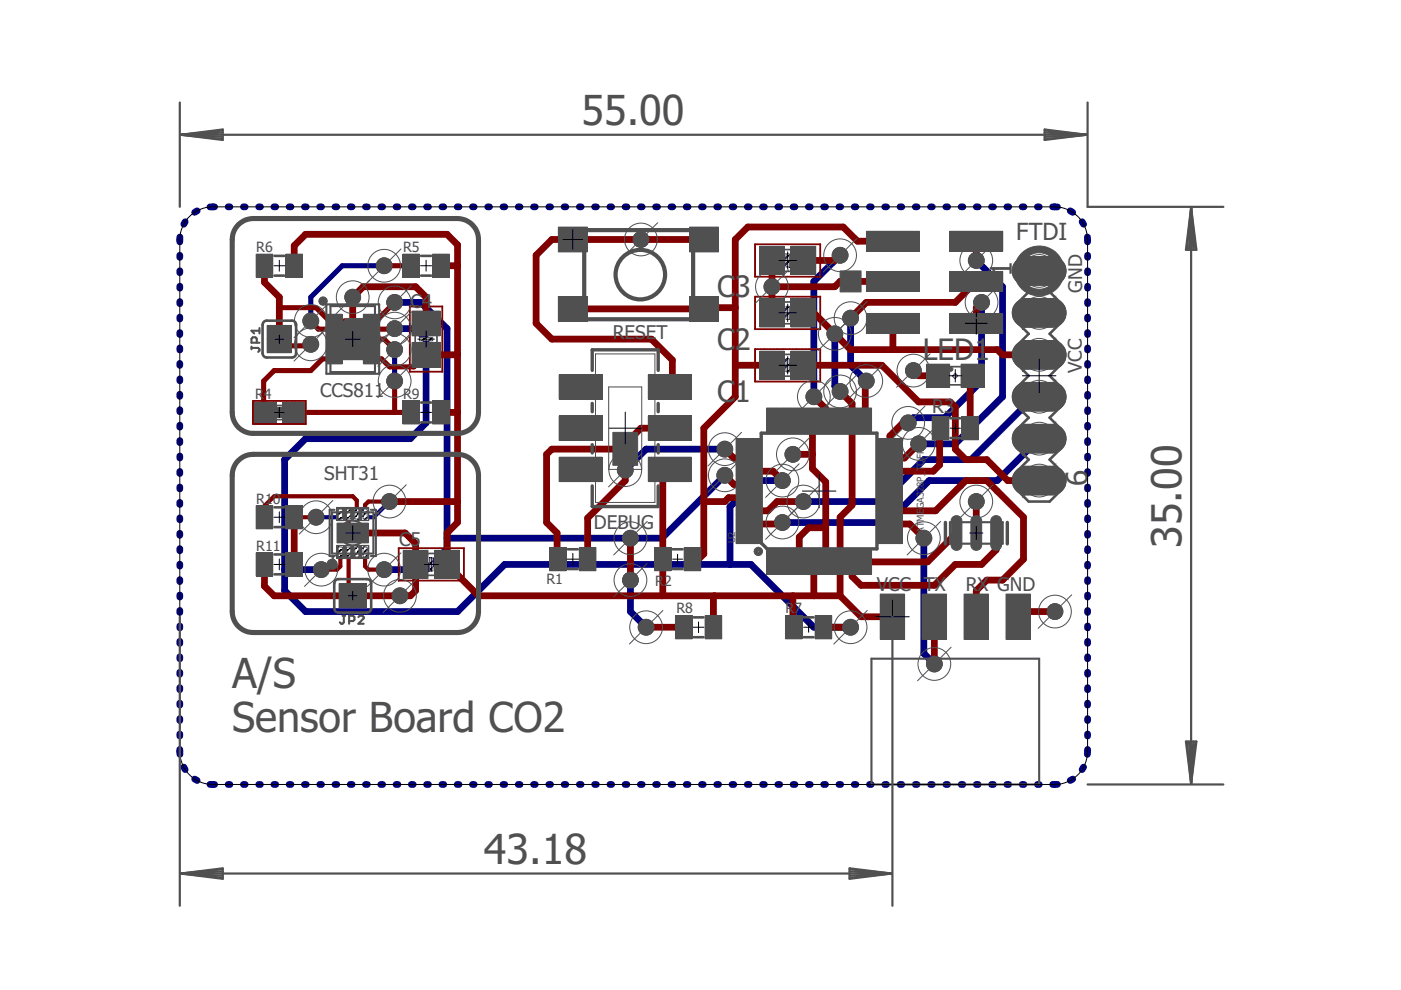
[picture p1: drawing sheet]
<svg xmlns="http://www.w3.org/2000/svg" width="297mm" height="210mm" viewBox="0 0 297 210" stroke-linecap="round" stroke-linejoin="round" font-family="sans-serif">
<defs><g id="words">
<g font-size="8.8" fill="#505050">
<text x="123.3" y="26.6">55.00</text>
<text x="250.5" y="116.2" transform="rotate(-90 250.5 116.2)">35.00</text>
<text x="49.2" y="145.9">A/S</text>
<text x="49.2" y="155.2">Sensor Board CO2</text>
<text x="102.6" y="183.2">43.18</text>
</g>
<g font-size="6.3" fill="#505050">
<text x="214.6" y="58.7" transform="rotate(-90 214.6 58.7)">1</text>
<text x="152" y="63">C3</text>
<text x="152" y="74.1">C2</text>
<text x="195.7" y="76.4">LED1</text>
<text x="152" y="85.2">C1</text>
<text x="230.5" y="103.1" transform="rotate(-90 230.5 103.1)">6</text>
</g>
<text font-size="5" fill="#505050" x="215.5" y="50.9">FTDI</text>
<g font-size="4" fill="#505050">
<text x="87" y="65.2">C4</text>
<text x="229.4" y="62" transform="rotate(-90 229.4 62)">GND</text>
<text x="129.9" y="71.9">RESET</text>
<text x="229.4" y="79.1" transform="rotate(-90 229.4 79.1)">VCC</text>
<text x="67.9" y="84.1">CCS811</text>
<text x="197.7" y="87.6">R3</text>
<text x="68.7" y="101.9">SHT31</text>
<text x="125.9" y="112.1">DEBUG</text>
<text x="84.6" y="115.8">C5</text>
<text x="185.9" y="125.2">VCC</text>
<text x="195.9" y="125.2">TX</text>
<text x="204.8" y="125.2">RX GND</text>
</g>
<g font-size="3" fill="#505050">
<text x="54.3" y="53.5">R6</text>
<text x="85.5" y="53.5">R5</text>
<text x="54.1" y="84.7">R</text>
<text x="55.9" y="84.7">4</text>
<text x="85.5" y="84.6">R9</text>
<text x="54.3" y="106.8">R10</text>
<text x="54.3" y="116.8">R11</text>
<text x="115.8" y="123.8">R1</text>
<text x="138.9" y="124.2">R</text>
<text x="140.8" y="124.2">2</text>
<text x="143.4" y="130.1">R8</text>
<text x="166.5" y="130.1">R</text>
<text x="168.4" y="130.1">7</text>
</g>
<g font-size="2" fill="#505050">
<text x="195.9" y="97.3" transform="rotate(-90 195.9 97.3)">FP</text>
<text x="195.9" y="108" transform="rotate(-90 195.9 108)">GA328P_TQ</text>
<text x="195.9" y="113" transform="rotate(-90 195.9 113)">ATME</text>
<text x="155.9" y="115.2" transform="rotate(-90 155.9 115.2)">U2</text>
</g>
</g></defs>
<g fill="#505050" stroke="#505050" stroke-width=".21">
<path d="M215.3 55.5l.4-.4a2.82 2.82 0 0 1 1.7-.7h5.8a3 3 0 0 1 2.8 3 3 3 0 0 1-2.8 3.1h-5.8a3 3 0 0 1-2.6-1.9 3 3 0 0 1 .5-3.1z"/>
<path d="M215.3 64.4l.4-.4a2.82 2.82 0 0 1 1.7-.7h5.8a3 3 0 0 1 2.8 3 3 3 0 0 1-2.8 3.1h-5.8a3 3 0 0 1-2.6-1.9 3 3 0 0 1 .5-3.1z"/>
<path d="M215.3 73.3l.4-.4a2.82 2.82 0 0 1 1.7-.7h5.8a3 3 0 0 1 2.8 3 3 3 0 0 1-2.8 3.1h-5.8a3 3 0 0 1-2.6-1.9 3 3 0 0 1 .5-3.1z"/>
<path d="M215.3 82.1l.4-.3a2.82 2.82 0 0 1 1.7-.7h5.8a3 3 0 0 1 2.8 3 3 3 0 0 1-2.8 3h-5.8a3 3 0 0 1-2.6-1.8 3 3 0 0 1 .5-3.2z"/>
<path d="M215.3 91l.4-.3a2.82 2.82 0 0 1 1.7-.7h5.8a3 3 0 0 1 2.8 3 3 3 0 0 1-2.8 3h-5.8a3 3 0 0 1-2.6-1.8 3 3 0 0 1 .5-3.2z"/>
<path d="M215.3 99.9l.4-.3a2.82 2.82 0 0 1 1.7-.7h5.8a3 3 0 0 1 2.8 3 3 3 0 0 1-2.8 3h-5.8a3 3 0 0 1-2.6-1.8 3 3 0 0 1 .5-3.2z"/>
</g>
<g fill="#505050" stroke="#505050" stroke-width=".21">
<circle cx="223.7" cy="129.7" r="1.67"/>
<circle cx="207" cy="106.3" r="1.67"/>
<circle cx="168.1" cy="96.3" r="1.67"/>
<circle cx="193.7" cy="78.6" r="1.67"/>
<circle cx="135.9" cy="50.8" r="1.67"/>
<circle cx="163.7" cy="60.8" r="1.67"/>
<circle cx="84.8" cy="126.3" r="1.67"/>
<circle cx="74.8" cy="63" r="1.67"/>
<circle cx="65.9" cy="73" r="1.67"/>
<circle cx="178.1" cy="83" r="1.67"/>
<circle cx="177" cy="70.8" r="1.67"/>
<circle cx="67" cy="109.7" r="1.67"/>
<circle cx="82.6" cy="106.3" r="1.67"/>
<circle cx="180.3" cy="67.5" r="1.67"/>
<circle cx="183.7" cy="80.8" r="1.67"/>
<circle cx="208.1" cy="64.1" r="1.67"/>
<circle cx="192.6" cy="89.7" r="1.67"/>
<circle cx="207" cy="55.2" r="1.67"/>
<circle cx="194.8" cy="94.1" r="1.67"/>
<circle cx="195.9" cy="114.1" r="1.67"/>
<circle cx="198.1" cy="140.8" r="1.67"/>
<circle cx="153.7" cy="100.8" r="1.67"/>
<circle cx="83.7" cy="64.1" r="1.67"/>
<circle cx="81.4" cy="120.8" r="1.67"/>
<circle cx="137" cy="133" r="1.67"/>
<circle cx="133.7" cy="123" r="1.67"/>
<circle cx="133.7" cy="114.1" r="1.67"/>
<circle cx="165.9" cy="101.9" r="1.67"/>
<circle cx="83.7" cy="69.7" r="1.67"/>
<circle cx="68.1" cy="120.8" r="1.67"/>
<circle cx="180.3" cy="133" r="1.67"/>
<circle cx="132.6" cy="99.7" r="1.67"/>
<circle cx="153.7" cy="95.2" r="1.67"/>
<circle cx="178.1" cy="54.1" r="1.67"/>
<circle cx="172.6" cy="84.1" r="1.67"/>
<circle cx="165.9" cy="110.8" r="1.67"/>
<circle cx="170.3" cy="106.3" r="1.67"/>
<circle cx="65.9" cy="68.1" r="1.67"/>
<circle cx="81.4" cy="56.3" r="1.67"/>
<circle cx="83.7" cy="74.1" r="1.67"/>
<circle cx="83.7" cy="80.8" r="1.67"/>
</g>
<g fill="none" stroke="#000080" stroke-width="1.4">
<path d="M38.1 54.1v.5M38.1 57.4v.4M38.1 50.2v1.1M39.3 47l-.3 .5M41.8 44.7l-.5 .3M45.5 43.9h-1M48.4 43.9h.3M51.6 43.9h.4M54.8 43.9h.4M58.1 43.9h.4M61.3 43.9h.4M64.5 43.9h.4"/>
<path d="M67.8 43.9h.4M71 43.9h.4M74.3 43.9h.4M77.5 43.9h.4M80.7 43.9h.4M84 43.9h.4M87.2 43.9h.4M90.4 43.9h.4M93.7 43.9h.4M96.9 43.9h.4M100.2 43.9h.3M103.4 43.9h.4"/>
<path d="M106.6 43.9h.4M109.9 43.9h.4M113.1 43.9h.4M116.4 43.9h.3M119.6 43.9h.4M122.8 43.9h.4M126.1 43.9h.3M129.3 43.9h.4M132.5 43.9h.4M135.8 43.9h.4M139 43.9h.4M142.2 43.9h.4"/>
<path d="M145.5 43.9h.4M148.7 43.9h.4M152 43.9h.4M155.2 43.9h.4M158.4 43.9h.4M161.7 43.9h.4M164.9 43.9h.4M168.1 43.9h.5M171.4 43.9h.4M174.6 43.9h.4M177.9 43.9h.3M178.1 54.1l-5.5 5.6v24.4"/>
<path d="M181.1 43.9h.4M184.3 43.9h.4M187.6 43.9h.4M190.8 43.9h.4M194.1 43.9h.3M197.3 43.9h.4M200.5 43.9h.4M203.8 43.9h.4M207 43.9h.4M207 55.2l5.6 5.6v23.3l-10.1 10h-7.7M210.2 43.9h.4M213.5 43.9h.4"/>
<path d="M216.7 43.9h.4M219.9 43.9h.4M223.2 43.9h1M226.9 44.7l.5 .3M229.4 47l.3 .5M230.5 50.2l.1 1.1M230.6 54.1v.5M230.6 57.4v.4M38.1 60.7v.4M38.1 63.9v.5M38.1 67.2v.4M38.1 70.5v.4"/>
<path d="M38.1 73.8v.4M38.1 77v.5M83.7 64.1h5.5l5.6 5.6v46.6l-4.5 4.5h-8.9M83.7 69.7h4.4l2.2 2.2v17.8l-3.3 3.3h-22.2l-4.5 4.5v27.7l4.5 4.5h32.2l10-10h52.2l13.4 13.3h7.7M177 70.8v11.1l1.1 1.1M180.3 67.5v9.9l3.4 3.4M208.1 64.1v16.7l-7.8 7.8h-6.6l-1.1 1.1M230.6 60.7v.4M230.6 63.9v.5M230.6 67.2v.4M230.6 70.5v.4M230.6 73.8v.4"/>
<path d="M230.6 77v.5M38.1 80.3v.5M38.1 83.6v.4M38.1 86.9v.4M38.1 90.1v.5M38.1 93.4v.5M38.1 96.7v.4M38.1 100v.4M153.7 95.2h-16.7l-4.4 4.5M220.3 93l-8.9 8.9h-14.4l-8.9 8.9h-22.2M220.3 84.1h-1.1l-13.3 13.4h-10l-8.9 8.8h-16.7M230.6 80.3v.5"/>
<path d="M230.6 83.6v.4M230.6 86.9v.4M230.6 90.1v.5M230.6 93.4v.5M230.6 96.7v.4M230.6 100v.4M38.1 103.3v.4M38.1 106.5v.5M38.1 109.8v.4M38.1 113.1v.4M38.1 116.3v.5M38.1 119.6v.4"/>
<path d="M153.7 100.8l-13.4 13.3h-45.5M165.9 101.9h-5.6l-5.5 5.5v12.3M195.9 114.1v24.5l2.2 2.2M230.6 103.3v.4M230.6 106.5v.5M230.6 109.8v.4M230.6 113.1v.4M230.6 116.3v.5M230.6 119.6v.4M38.1 122.9v.4M38.1 126.2v.4M38.1 129.4v.5"/>
<path d="M38.1 132.7v.4M38.1 136v.4M38.1 139.3v.4M60.3 120.8h7.8M133.7 123v6.7l3.3 3.3M230.6 122.9v.4M230.6 126.2v.4M230.6 129.4v.5M230.6 132.7v.4M230.6 136v.4M230.6 139.3v.4M38.1 158.9v1"/>
<path d="M38.1 142.5v.5M38.1 145.8v.4M38.1 149.1v.4M38.1 152.4v.4M38.1 155.6v.5M230.6 142.5v.5M230.6 145.8v.4M230.6 149.1v.4M230.6 152.4v.4M230.6 155.6v.5M230.6 158.9l-.1 1M39 162.6l.3 .6"/>
<path d="M41.3 165.2l.5 .3M44.5 166.3h1M48.4 166.3h.3M51.6 166.3h.4M54.8 166.3h.4M58.1 166.3h.4M61.3 166.3h.4M64.5 166.3h.4M67.8 166.3h.4M71 166.3h.4M74.3 166.3h.4M77.5 166.3h.4"/>
<path d="M80.7 166.3h.4M84 166.3h.4M87.2 166.3h.4M90.4 166.3h.4M93.7 166.3h.4M96.9 166.3h.4M100.2 166.3h.3M103.4 166.3h.4M106.6 166.3h.4M109.9 166.3h.4M113.1 166.3h.4M116.4 166.3h.3"/>
<path d="M119.6 166.3h.4M122.8 166.3h.4M126.1 166.3h.3M129.3 166.3h.4M132.5 166.3h.4M135.8 166.3h.4M139 166.3h.4M142.2 166.3h.4M145.5 166.3h.4M148.7 166.3h.4M152 166.3h.4M155.2 166.3h.4"/>
<path d="M158.4 166.3h.4M161.7 166.3h.4M164.9 166.3h.4M168.1 166.3h.5M171.4 166.3h.4M174.6 166.3h.4M177.9 166.3h.3M181.1 166.3h.4M184.3 166.3h.4M187.6 166.3h.4M190.8 166.3h.4M194.1 166.3h.3"/>
<path d="M197.3 166.3h.4M200.5 166.3h.4M203.8 166.3h.4M207 166.3h.4M210.2 166.3h.4M213.5 166.3h.4M216.7 166.3h.4M219.9 166.3h.4M224.2 166.3h-1M227.4 165.2l-.5 .3M229.7 162.6l-.3 .6"/>
</g>
<path d="M82.6 106.3l-3.4 3.4h-12.2" fill="none" stroke="#000080" stroke-width=".89"/>
<path d="M81.4 56.3h-8.8l-6.7 6.7v5.1M83.7 74.1v6.7" fill="none" stroke="#000080" stroke-width="1.1"/>
<path d="M217.7 57.4h5.3" fill="none" stroke="#008000" stroke-width="5.3"/>
<circle cx="220.3" cy="57.4" r="1.78" fill="#fff" stroke="#000" stroke-width=".21"/>
<path d="M217.7 66.3h5.3" fill="none" stroke="#008000" stroke-width="5.3"/>
<circle cx="220.3" cy="66.3" r="1.78" fill="#fff" stroke="#000" stroke-width=".21"/>
<path d="M217.7 75.2h5.3" fill="none" stroke="#008000" stroke-width="5.3"/>
<circle cx="220.3" cy="75.2" r="1.78" fill="#fff" stroke="#000" stroke-width=".21"/>
<path d="M217.7 84.1h5.3" fill="none" stroke="#008000" stroke-width="5.3"/>
<circle cx="220.3" cy="84.1" r="1.78" fill="#fff" stroke="#000" stroke-width=".21"/>
<path d="M217.7 93h5.3" fill="none" stroke="#008000" stroke-width="5.3"/>
<circle cx="220.3" cy="93" r="1.78" fill="#fff" stroke="#000" stroke-width=".21"/>
<path d="M217.7 101.9h5.3" fill="none" stroke="#008000" stroke-width="5.3"/>
<circle cx="220.3" cy="101.9" r="1.78" fill="#fff" stroke="#000" stroke-width=".21"/>
<circle cx="223.7" cy="129.7" r="1.33" fill="#008000" stroke="#008000" stroke-width=".21"/>
<circle cx="223.7" cy="129.7" r=".61" fill="#fff" stroke="#000" stroke-width=".21"/>
<circle cx="207" cy="106.3" r="1.33" fill="#008000" stroke="#008000" stroke-width=".21"/>
<circle cx="207" cy="106.3" r=".61" fill="#fff" stroke="#000" stroke-width=".21"/>
<circle cx="168.1" cy="96.3" r="1.33" fill="#008000" stroke="#008000" stroke-width=".21"/>
<circle cx="168.1" cy="96.3" r=".61" fill="#fff" stroke="#000" stroke-width=".21"/>
<circle cx="193.7" cy="78.6" r="1.33" fill="#008000" stroke="#008000" stroke-width=".21"/>
<circle cx="193.7" cy="78.6" r=".61" fill="#fff" stroke="#000" stroke-width=".21"/>
<circle cx="135.9" cy="50.8" r="1.33" fill="#008000" stroke="#008000" stroke-width=".21"/>
<circle cx="135.9" cy="50.8" r=".61" fill="#fff" stroke="#000" stroke-width=".21"/>
<circle cx="163.7" cy="60.8" r="1.33" fill="#008000" stroke="#008000" stroke-width=".21"/>
<circle cx="163.7" cy="60.8" r=".61" fill="#fff" stroke="#000" stroke-width=".21"/>
<circle cx="84.8" cy="126.3" r="1.33" fill="#008000" stroke="#008000" stroke-width=".21"/>
<circle cx="84.8" cy="126.3" r=".61" fill="#fff" stroke="#000" stroke-width=".21"/>
<circle cx="74.8" cy="63" r="1.33" fill="#008000" stroke="#008000" stroke-width=".21"/>
<circle cx="74.8" cy="63" r=".61" fill="#fff" stroke="#000" stroke-width=".21"/>
<circle cx="65.9" cy="73" r="1.33" fill="#008000" stroke="#008000" stroke-width=".21"/>
<circle cx="65.9" cy="73" r=".61" fill="#fff" stroke="#000" stroke-width=".21"/>
<circle cx="178.1" cy="83" r="1.33" fill="#008000" stroke="#008000" stroke-width=".21"/>
<circle cx="178.1" cy="83" r=".61" fill="#fff" stroke="#000" stroke-width=".21"/>
<circle cx="177" cy="70.8" r="1.33" fill="#008000" stroke="#008000" stroke-width=".21"/>
<circle cx="177" cy="70.8" r=".61" fill="#fff" stroke="#000" stroke-width=".21"/>
<circle cx="67" cy="109.7" r="1.33" fill="#008000" stroke="#008000" stroke-width=".21"/>
<circle cx="67" cy="109.7" r=".61" fill="#fff" stroke="#000" stroke-width=".21"/>
<circle cx="82.6" cy="106.3" r="1.33" fill="#008000" stroke="#008000" stroke-width=".21"/>
<circle cx="82.6" cy="106.3" r=".61" fill="#fff" stroke="#000" stroke-width=".21"/>
<circle cx="180.3" cy="67.5" r="1.33" fill="#008000" stroke="#008000" stroke-width=".21"/>
<circle cx="180.3" cy="67.5" r=".61" fill="#fff" stroke="#000" stroke-width=".21"/>
<circle cx="183.7" cy="80.8" r="1.33" fill="#008000" stroke="#008000" stroke-width=".21"/>
<circle cx="183.7" cy="80.8" r=".61" fill="#fff" stroke="#000" stroke-width=".21"/>
<circle cx="208.1" cy="64.1" r="1.33" fill="#008000" stroke="#008000" stroke-width=".21"/>
<circle cx="208.1" cy="64.1" r=".61" fill="#fff" stroke="#000" stroke-width=".21"/>
<circle cx="192.6" cy="89.7" r="1.33" fill="#008000" stroke="#008000" stroke-width=".21"/>
<circle cx="192.6" cy="89.7" r=".61" fill="#fff" stroke="#000" stroke-width=".21"/>
<circle cx="207" cy="55.2" r="1.33" fill="#008000" stroke="#008000" stroke-width=".21"/>
<circle cx="207" cy="55.2" r=".61" fill="#fff" stroke="#000" stroke-width=".21"/>
<circle cx="194.8" cy="94.1" r="1.33" fill="#008000" stroke="#008000" stroke-width=".21"/>
<circle cx="194.8" cy="94.1" r=".61" fill="#fff" stroke="#000" stroke-width=".21"/>
<circle cx="195.9" cy="114.1" r="1.33" fill="#008000" stroke="#008000" stroke-width=".21"/>
<circle cx="195.9" cy="114.1" r=".61" fill="#fff" stroke="#000" stroke-width=".21"/>
<circle cx="198.1" cy="140.8" r="1.33" fill="#008000" stroke="#008000" stroke-width=".21"/>
<circle cx="198.1" cy="140.8" r=".61" fill="#fff" stroke="#000" stroke-width=".21"/>
<circle cx="153.7" cy="100.8" r="1.33" fill="#008000" stroke="#008000" stroke-width=".21"/>
<circle cx="153.7" cy="100.8" r=".61" fill="#fff" stroke="#000" stroke-width=".21"/>
<circle cx="83.7" cy="64.1" r="1.33" fill="#008000" stroke="#008000" stroke-width=".21"/>
<circle cx="83.7" cy="64.1" r=".61" fill="#fff" stroke="#000" stroke-width=".21"/>
<circle cx="81.4" cy="120.8" r="1.33" fill="#008000" stroke="#008000" stroke-width=".21"/>
<circle cx="81.4" cy="120.8" r=".61" fill="#fff" stroke="#000" stroke-width=".21"/>
<circle cx="137" cy="133" r="1.33" fill="#008000" stroke="#008000" stroke-width=".21"/>
<circle cx="137" cy="133" r=".61" fill="#fff" stroke="#000" stroke-width=".21"/>
<circle cx="133.7" cy="123" r="1.33" fill="#008000" stroke="#008000" stroke-width=".21"/>
<circle cx="133.7" cy="123" r=".61" fill="#fff" stroke="#000" stroke-width=".21"/>
<circle cx="133.7" cy="114.1" r="1.33" fill="#008000" stroke="#008000" stroke-width=".21"/>
<circle cx="133.7" cy="114.1" r=".61" fill="#fff" stroke="#000" stroke-width=".21"/>
<circle cx="165.9" cy="101.9" r="1.33" fill="#008000" stroke="#008000" stroke-width=".21"/>
<circle cx="165.9" cy="101.9" r=".61" fill="#fff" stroke="#000" stroke-width=".21"/>
<circle cx="83.7" cy="69.7" r="1.33" fill="#008000" stroke="#008000" stroke-width=".21"/>
<circle cx="83.7" cy="69.7" r=".61" fill="#fff" stroke="#000" stroke-width=".21"/>
<circle cx="68.1" cy="120.8" r="1.33" fill="#008000" stroke="#008000" stroke-width=".21"/>
<circle cx="68.1" cy="120.8" r=".61" fill="#fff" stroke="#000" stroke-width=".21"/>
<circle cx="180.3" cy="133" r="1.33" fill="#008000" stroke="#008000" stroke-width=".21"/>
<circle cx="180.3" cy="133" r=".61" fill="#fff" stroke="#000" stroke-width=".21"/>
<circle cx="132.6" cy="99.7" r="1.33" fill="#008000" stroke="#008000" stroke-width=".21"/>
<circle cx="132.6" cy="99.7" r=".61" fill="#fff" stroke="#000" stroke-width=".21"/>
<circle cx="153.7" cy="95.2" r="1.33" fill="#008000" stroke="#008000" stroke-width=".21"/>
<circle cx="153.7" cy="95.2" r=".61" fill="#fff" stroke="#000" stroke-width=".21"/>
<circle cx="178.1" cy="54.1" r="1.33" fill="#008000" stroke="#008000" stroke-width=".21"/>
<circle cx="178.1" cy="54.1" r=".61" fill="#fff" stroke="#000" stroke-width=".21"/>
<circle cx="172.6" cy="84.1" r="1.33" fill="#008000" stroke="#008000" stroke-width=".21"/>
<circle cx="172.6" cy="84.1" r=".61" fill="#fff" stroke="#000" stroke-width=".21"/>
<circle cx="165.9" cy="110.8" r="1.33" fill="#008000" stroke="#008000" stroke-width=".21"/>
<circle cx="165.9" cy="110.8" r=".61" fill="#fff" stroke="#000" stroke-width=".21"/>
<circle cx="170.3" cy="106.3" r="1.33" fill="#008000" stroke="#008000" stroke-width=".21"/>
<circle cx="170.3" cy="106.3" r=".61" fill="#fff" stroke="#000" stroke-width=".21"/>
<circle cx="65.9" cy="68.1" r="1.33" fill="#008000" stroke="#008000" stroke-width=".21"/>
<circle cx="65.9" cy="68.1" r=".61" fill="#fff" stroke="#000" stroke-width=".21"/>
<circle cx="81.4" cy="56.3" r="1.33" fill="#008000" stroke="#008000" stroke-width=".21"/>
<circle cx="81.4" cy="56.3" r=".61" fill="#fff" stroke="#000" stroke-width=".21"/>
<circle cx="83.7" cy="74.1" r="1.33" fill="#008000" stroke="#008000" stroke-width=".21"/>
<circle cx="83.7" cy="74.1" r=".61" fill="#fff" stroke="#000" stroke-width=".21"/>
<circle cx="83.7" cy="80.8" r="1.33" fill="#008000" stroke="#008000" stroke-width=".21"/>
<circle cx="83.7" cy="80.8" r=".61" fill="#fff" stroke="#000" stroke-width=".21"/>
<g fill="#800000" stroke="#800000" stroke-width=".21">
<path d="M168.1 52.6h4.5v5.2h-4.5z"/>
<path d="M161.4 52.6h4.5v5.2h-4.5z"/>
<path d="M168.1 63.7h4.5v5.3h-4.5z"/>
<path d="M161.4 63.7h4.5v5.3h-4.5z"/>
<path d="M201.7 66.8h10.5v3.5h-10.5z"/>
<path d="M201.7 57.9h10.5v3.5h-10.5z"/>
<path d="M201.7 49.4h10.5v3.5h-10.5z"/>
<path d="M184.1 49.4h10.5v3.5h-10.5z"/>
<path d="M184.1 57.9h10.5v3.5h-10.5z"/>
<path d="M184.1 66.8h10.5v3.5h-10.5z"/>
<path d="M196.8 77.6h4.2v4.2h-4.2z"/>
<path d="M204.1 77.6h4.2v4.2h-4.2z"/>
<path d="M145.4 116.5h2.8v4.1h-2.8z"/>
<path d="M139.1 116.5h2.8v4.1h-2.8z"/>
<path d="M116.9 116.5h2.8v4.1h-2.8z"/>
<path d="M123.2 116.5h2.8v4.1h-2.8z"/>
<path d="M204.3 88.7h2.8v4.2h-2.8z"/>
<path d="M198 88.7h2.8v4.2h-2.8z"/>
<path d="M118.7 48.5h5.5v4.5h-5.5z"/>
<path d="M146.6 48.5h5.4v4.5h-5.4z"/>
<path d="M118.7 63.2h5.5v4.6h-5.5z"/>
<path d="M146.6 63.2h5.4v4.6h-5.4z"/>
<path d="M162.9 116.9h1.9v4.4h-1.9z"/>
<path d="M165.7 116.9h1.9v4.4h-1.9z"/>
<path d="M168.5 116.9h1.9v4.4h-1.9z"/>
<path d="M171.3 116.9h1.9v4.4h-1.9z"/>
<path d="M174.1 116.9h1.9v4.4h-1.9z"/>
<path d="M176.9 116.9h1.9v4.4h-1.9z"/>
<path d="M179.7 116.9h1.9v4.4h-1.9z"/>
<path d="M182.5 116.9h1.9v4.4h-1.9z"/>
<path d="M186.5 112.9h4.4v2h-4.4z"/>
<path d="M186.5 110.1h4.4v2h-4.4z"/>
<path d="M186.5 107.3h4.4v2h-4.4z"/>
<path d="M186.5 104.5h4.4v2h-4.4z"/>
<path d="M186.5 101.7h4.4v2h-4.4z"/>
<path d="M186.5 98.9h4.4v2h-4.4z"/>
<path d="M186.5 96.1h4.4v2h-4.4z"/>
<path d="M186.5 93.3h4.4v2h-4.4z"/>
<path d="M182.5 86.9h1.9v4.4h-1.9z"/>
<path d="M179.7 86.9h1.9v4.4h-1.9z"/>
<path d="M176.9 86.9h1.9v4.4h-1.9z"/>
<path d="M174.1 86.9h1.9v4.4h-1.9z"/>
<path d="M171.3 86.9h1.9v4.4h-1.9z"/>
<path d="M168.5 86.9h1.9v4.4h-1.9z"/>
<path d="M165.7 86.9h1.9v4.4h-1.9z"/>
<path d="M162.9 86.9h1.9v4.4h-1.9z"/>
<path d="M156.4 93.3h4.5v2h-4.5z"/>
<path d="M156.4 96.1h4.5v2h-4.5z"/>
<path d="M156.4 98.9h4.5v2h-4.5z"/>
<path d="M156.4 101.7h4.5v2h-4.5z"/>
<path d="M156.4 104.5h4.5v2h-4.5z"/>
<path d="M156.4 107.3h4.5v2h-4.5z"/>
<path d="M156.4 110.1h4.5v2h-4.5z"/>
<path d="M156.4 112.9h4.5v2h-4.5z"/>
<path d="M137.8 97.3h8.4v4.4h-8.4z"/>
<path d="M137.8 88.6h8.4v4.4h-8.4z"/>
<path d="M137.8 79.8h8.4v4.5h-8.4z"/>
<path d="M118.9 79.8h8.4v4.5h-8.4z"/>
<path d="M118.9 88.6h8.4v4.4h-8.4z"/>
<path d="M118.9 97.3h8.4v4.4h-8.4z"/>
<path d="M187 126.3h4.4v8.9h-4.4z"/>
<path d="M195.9 126.3h4.4v8.9h-4.4z"/>
<path d="M204.8 126.3h4.4v8.9h-4.4z"/>
<path d="M213.7 126.3h4.4v8.9h-4.4z"/>
<path d="M168.1 74.8h4.5v5.3h-4.5z"/>
<path d="M161.4 74.8h4.5v5.3h-4.5z"/>
<path d="M69.7 67h2.5v1.4h-2.5z"/>
<path d="M69.7 69.1h2.5v1.4h-2.5z"/>
<path d="M69.7 71.2h2.5v1.4h-2.5z"/>
<path d="M69.7 73.3h2.5v1.4h-2.5z"/>
<path d="M69.7 75.4h2.5v1.4h-2.5z"/>
<path d="M77.4 75.4h2.5v1.4h-2.5z"/>
<path d="M77.4 73.3h2.5v1.4h-2.5z"/>
<path d="M77.4 71.2h2.5v1.4h-2.5z"/>
<path d="M77.4 69.1h2.5v1.4h-2.5z"/>
<path d="M77.4 67h2.5v1.4h-2.5z"/>
<path d="M72.9 67.6h3.8v8.6h-3.8z"/>
<path d="M57 72.2h4.4v2.2h-4.4z"/>
<path d="M57 69.4h4.4v2.2h-4.4z"/>
<path d="M60.3 85.7h3.8v3.5h-3.8z"/>
<path d="M54.3 85.7h3.9v3.5h-3.9z"/>
<path d="M85.8 54.3h2.8v4.1h-2.8z"/>
<path d="M92.1 54.3h2.8v4.1h-2.8z"/>
<path d="M54.7 54.3h2.8v4.1h-2.8z"/>
<path d="M61 54.3h2.8v4.1h-2.8z"/>
<path d="M173.2 130.9h2.8v4.2h-2.8z"/>
<path d="M166.9 130.9h2.8v4.2h-2.8z"/>
<path d="M143.6 130.9h2.8v4.2h-2.8z"/>
<path d="M149.9 130.9h2.8v4.2h-2.8z"/>
<path d="M85.8 85.3h2.8v4.2h-2.8z"/>
<path d="M92.1 85.3h2.8v4.2h-2.8z"/>
<path d="M87.7 73h5.3v4.5h-5.3z"/>
<path d="M87.7 66.3h5.3v4.5h-5.3z"/>
<path d="M71.7 116h.9v2.1h-.9z"/>
<path d="M73.5 116h.9v2.1h-.9z"/>
<path d="M75.2 116h.9v2.1h-.9z"/>
<path d="M77 116h.9v2.1h-.9z"/>
<path d="M77 107.9h.9v2.1h-.9z"/>
<path d="M75.2 107.9h.9v2.1h-.9z"/>
<path d="M73.5 107.9h.9v2.1h-.9z"/>
<path d="M71.7 107.9h.9v2.1h-.9z"/>
<path d="M71.8 111.3h6v3.5h-6z"/>
<path d="M54.7 107.6h2.8v4.2h-2.8z"/>
<path d="M61 107.6h2.8v4.2h-2.8z"/>
<path d="M75.1 124.1h2.2v4.4h-2.2z"/>
<path d="M72.3 124.1h2.2v4.4h-2.2z"/>
<path d="M54.7 117.6h2.8v4.2h-2.8z"/>
<path d="M61 117.6h2.8v4.2h-2.8z"/>
<path d="M92.5 117.1h4.5v5.2h-4.5z"/>
<path d="M85.9 117.1h4.5v5.2h-4.5z"/>
</g>
<g fill="#800000" stroke="#800000" stroke-width=".21">
<path d="M210.6 109.9a.79 .79 0 0 1 .9-.2 .79 .79 0 0 1 .5 .7v5.2a.78 .78 0 0 1-.8 .7 .78 .78 0 0 1-.8-.7v-5.2z" fill-rule="evenodd"/>
<path d="M206.4 109.9a.79 .79 0 0 1 .9-.2 .79 .79 0 0 1 .5 .7v5.2a.78 .78 0 0 1-.8 .7 .78 .78 0 0 1-.8-.7v-5.2z" fill-rule="evenodd"/>
<path d="M202.2 109.9a.79 .79 0 0 1 .9-.2 .79 .79 0 0 1 .5 .7v5.2a.78 .78 0 0 1-.8 .7 .78 .78 0 0 1-.8-.7v-5.2z" fill-rule="evenodd"/>
</g>
<g fill="none" stroke="#800000" stroke-width="1.4">
<path d="M56.1 56.3v3.6l3.1 3.1v7.5M62.4 56.3v-4.2l2.4-2.4h30l2.2 2.2v58.9l-2.2 2.2v6.7M93.5 56.3h3.5M149.3 50.8h-32.3l-3.3 3.3v14.5l3.3 3.3h21.1l4.5 4.4v5.2l-.6 .5M163.7 55.2v11.1M178.1 54.1l-1.1 1.1h-6.7M189.3 59.7h-11.2l-1.1 1.1h-13.3M189.3 51.1h-7.5l-3-3h-20.2l-2.7 2.7v33.3l-6.7 6.7v26.7l-1.1 1.1h-1.3M207 51.1v4.1M207 59.7l-4.5 4.4h-18.8l-3.4 3.4M90.3 68.6v-5.6l-2.2-2.2h-11.1l-2.2 2.2v8.9M97 75.2h-6.6"/>
<path d="M155.9 77.4h7.8M155.9 65.2h-6.4l-.2 .3h-27.8M163.7 66.3h.1M170.3 66.3h2.3l7.7 7.8h31.1l1.2 1.1h7.7M170.3 77.4h16.7l7.8 7.8h6.6l1.1 1.1v8.9l2.3 2.3h4.4l4.5 4.4h6.6M189.3 68.6l-.1 5.5M193.7 78.6l1.1 1.1h4.1M206.2 79.7l-.5 .5v10.6M208.1 64.1l-1.1 1.1v3.4M93.5 87.4h3.5M132.6 99.7v2.2l-8 8v8.7M142 99.5l-1.5 1.5v25.2l-.2 .1"/>
<path d="M142 90.8h-6.1l-4.5 4.4h-14.4l-1.1 1.1v14.5l2.2 2.2v5.4l.2 .2M153.7 95.2l1.9 1.9h3M158.6 99.9h5.3l2 2M168.1 96.3h4.2M172.3 89.1v10.3l2.8 2.8v16.9M172.6 84.1l2.5 2.5v2.5M178.1 83l2.6 2.6v21.5l-2.6 2.6v9.2l-.2 .2 .2 .3v6.9M183.7 80.8l-.2 .2v8.1M192.6 89.7h-1.2l-2.7 2.7v1.9M194.8 94.1l-3 3h-3.1M199.4 90.8l-.2 .2v7.6l-1.3 1.3h-9.2M56.1 119.7v4.6l2 2h15.3"/>
<path d="M62.4 109.7v10M74.8 113h11.1l2.2 2.2v10l-1.1 1.1h-10.8M82.6 106.3h14.4M94.8 119.7l6.7 6.6h76.6M133.7 114.1v8.9M153.7 100.8l1.9 1.9h3M158.6 105.5h-4.1l-.8 .8h-4.5M165.9 110.8l-.4 .3h-6.9M170.3 106.3h-5.5l-2 2h-4.2M172.3 119.1l.3 .3v6.9M175.1 111.9h-3.7l-1.9 2v5.2M188.7 108.3h9.7l6.4-6.4h4.4l7.8 7.8v8.9l-4.4 4.4h-3.4l-2.2 2.2v5.6"/>
<path d="M188.7 111.1h4.2l3 3M202.8 113l-6.1 6.1h-13.2M207 106.3v6.7M211.2 113v3.6l-3.1 3.1h-5.6l-4.4 4.4h-15.5l-1.9-1.9v-3.1M137 133h8M151.4 126.3l-.1 .2v6.5M168.1 126.3v6.5l.2 .2M174.6 133h5.7M178.1 126.3l4.5 4.5h6.6M198.1 130.8v10M223.7 129.7h-6.7l-1.1 1.1"/>
</g>
<path d="M62.4 109.7h4.6M72.2 109h1.7v3.1l.9 .9M72.2 117v3.1l-.7 .7h-3.4M73.9 117v8.8l-.5 .5M75.6 109v-2.9l-.8-.9h-16.7l-2 2.1v2.4M77.4 117v3.1l.7 .7h3.3M82.6 106.3h-4.5l-.7 .7v2" fill="none" stroke="#800000" stroke-width=".89"/>
<path d="M81.4 56.3h5.8M59.2 65.2h7.8l2.5 2.5h1.4M65.9 73l-.3 .3h-6.4M65.9 68.1l1.6 1.7h3.4M70.9 74v2.1h-2.5l-2.5 2.5h-7.8l-2.2 2.2v6.3l.4 .3 .7-.7M78.6 71.9h2.8l2.3 2.2M83.7 64.1l-3.6 3.6h-1.5M83.7 69.7l-5.1 .1M90.3 75.2l-2.5 2.6h-5.2l-1.7-1.7h-2.3M62.2 87.4h25M83.7 80.8v6.6" fill="none" stroke="#800000" stroke-width="1.1"/>
<path d="M217.7 57.4h5.3" fill="none" stroke="#008000" stroke-width="5.3"/>
<circle cx="220.3" cy="57.4" r="1.78" fill="#fff" stroke="#000" stroke-width=".21"/>
<path d="M217.7 66.3h5.3" fill="none" stroke="#008000" stroke-width="5.3"/>
<circle cx="220.3" cy="66.3" r="1.78" fill="#fff" stroke="#000" stroke-width=".21"/>
<path d="M217.7 75.2h5.3" fill="none" stroke="#008000" stroke-width="5.3"/>
<circle cx="220.3" cy="75.2" r="1.78" fill="#fff" stroke="#000" stroke-width=".21"/>
<path d="M217.7 84.1h5.3" fill="none" stroke="#008000" stroke-width="5.3"/>
<circle cx="220.3" cy="84.1" r="1.78" fill="#fff" stroke="#000" stroke-width=".21"/>
<path d="M217.7 93h5.3" fill="none" stroke="#008000" stroke-width="5.3"/>
<circle cx="220.3" cy="93" r="1.78" fill="#fff" stroke="#000" stroke-width=".21"/>
<path d="M217.7 101.9h5.3" fill="none" stroke="#008000" stroke-width="5.3"/>
<circle cx="220.3" cy="101.9" r="1.78" fill="#fff" stroke="#000" stroke-width=".21"/>
<circle cx="223.7" cy="129.7" r="1.33" fill="#008000" stroke="#008000" stroke-width=".21"/>
<circle cx="223.7" cy="129.7" r=".61" fill="#fff" stroke="#000" stroke-width=".21"/>
<circle cx="207" cy="106.3" r="1.33" fill="#008000" stroke="#008000" stroke-width=".21"/>
<circle cx="207" cy="106.3" r=".61" fill="#fff" stroke="#000" stroke-width=".21"/>
<circle cx="168.1" cy="96.3" r="1.33" fill="#008000" stroke="#008000" stroke-width=".21"/>
<circle cx="168.1" cy="96.3" r=".61" fill="#fff" stroke="#000" stroke-width=".21"/>
<circle cx="193.7" cy="78.6" r="1.33" fill="#008000" stroke="#008000" stroke-width=".21"/>
<circle cx="193.7" cy="78.6" r=".61" fill="#fff" stroke="#000" stroke-width=".21"/>
<circle cx="135.9" cy="50.8" r="1.33" fill="#008000" stroke="#008000" stroke-width=".21"/>
<circle cx="135.9" cy="50.8" r=".61" fill="#fff" stroke="#000" stroke-width=".21"/>
<circle cx="163.7" cy="60.8" r="1.33" fill="#008000" stroke="#008000" stroke-width=".21"/>
<circle cx="163.7" cy="60.8" r=".61" fill="#fff" stroke="#000" stroke-width=".21"/>
<circle cx="84.8" cy="126.3" r="1.33" fill="#008000" stroke="#008000" stroke-width=".21"/>
<circle cx="84.8" cy="126.3" r=".61" fill="#fff" stroke="#000" stroke-width=".21"/>
<circle cx="74.8" cy="63" r="1.33" fill="#008000" stroke="#008000" stroke-width=".21"/>
<circle cx="74.8" cy="63" r=".61" fill="#fff" stroke="#000" stroke-width=".21"/>
<circle cx="65.9" cy="73" r="1.33" fill="#008000" stroke="#008000" stroke-width=".21"/>
<circle cx="65.9" cy="73" r=".61" fill="#fff" stroke="#000" stroke-width=".21"/>
<circle cx="178.1" cy="83" r="1.33" fill="#008000" stroke="#008000" stroke-width=".21"/>
<circle cx="178.1" cy="83" r=".61" fill="#fff" stroke="#000" stroke-width=".21"/>
<circle cx="177" cy="70.8" r="1.33" fill="#008000" stroke="#008000" stroke-width=".21"/>
<circle cx="177" cy="70.8" r=".61" fill="#fff" stroke="#000" stroke-width=".21"/>
<circle cx="67" cy="109.7" r="1.33" fill="#008000" stroke="#008000" stroke-width=".21"/>
<circle cx="67" cy="109.7" r=".61" fill="#fff" stroke="#000" stroke-width=".21"/>
<circle cx="82.6" cy="106.3" r="1.33" fill="#008000" stroke="#008000" stroke-width=".21"/>
<circle cx="82.6" cy="106.3" r=".61" fill="#fff" stroke="#000" stroke-width=".21"/>
<circle cx="180.3" cy="67.5" r="1.33" fill="#008000" stroke="#008000" stroke-width=".21"/>
<circle cx="180.3" cy="67.5" r=".61" fill="#fff" stroke="#000" stroke-width=".21"/>
<circle cx="183.7" cy="80.8" r="1.33" fill="#008000" stroke="#008000" stroke-width=".21"/>
<circle cx="183.7" cy="80.8" r=".61" fill="#fff" stroke="#000" stroke-width=".21"/>
<circle cx="208.1" cy="64.1" r="1.33" fill="#008000" stroke="#008000" stroke-width=".21"/>
<circle cx="208.1" cy="64.1" r=".61" fill="#fff" stroke="#000" stroke-width=".21"/>
<circle cx="192.6" cy="89.7" r="1.33" fill="#008000" stroke="#008000" stroke-width=".21"/>
<circle cx="192.6" cy="89.7" r=".61" fill="#fff" stroke="#000" stroke-width=".21"/>
<circle cx="207" cy="55.2" r="1.33" fill="#008000" stroke="#008000" stroke-width=".21"/>
<circle cx="207" cy="55.2" r=".61" fill="#fff" stroke="#000" stroke-width=".21"/>
<circle cx="194.8" cy="94.1" r="1.33" fill="#008000" stroke="#008000" stroke-width=".21"/>
<circle cx="194.8" cy="94.1" r=".61" fill="#fff" stroke="#000" stroke-width=".21"/>
<circle cx="195.9" cy="114.1" r="1.33" fill="#008000" stroke="#008000" stroke-width=".21"/>
<circle cx="195.9" cy="114.1" r=".61" fill="#fff" stroke="#000" stroke-width=".21"/>
<circle cx="198.1" cy="140.8" r="1.33" fill="#008000" stroke="#008000" stroke-width=".21"/>
<circle cx="198.1" cy="140.8" r=".61" fill="#fff" stroke="#000" stroke-width=".21"/>
<circle cx="153.7" cy="100.8" r="1.33" fill="#008000" stroke="#008000" stroke-width=".21"/>
<circle cx="153.7" cy="100.8" r=".61" fill="#fff" stroke="#000" stroke-width=".21"/>
<circle cx="83.7" cy="64.1" r="1.33" fill="#008000" stroke="#008000" stroke-width=".21"/>
<circle cx="83.7" cy="64.1" r=".61" fill="#fff" stroke="#000" stroke-width=".21"/>
<circle cx="81.4" cy="120.8" r="1.33" fill="#008000" stroke="#008000" stroke-width=".21"/>
<circle cx="81.4" cy="120.8" r=".61" fill="#fff" stroke="#000" stroke-width=".21"/>
<circle cx="137" cy="133" r="1.33" fill="#008000" stroke="#008000" stroke-width=".21"/>
<circle cx="137" cy="133" r=".61" fill="#fff" stroke="#000" stroke-width=".21"/>
<circle cx="133.7" cy="123" r="1.33" fill="#008000" stroke="#008000" stroke-width=".21"/>
<circle cx="133.7" cy="123" r=".61" fill="#fff" stroke="#000" stroke-width=".21"/>
<circle cx="133.7" cy="114.1" r="1.33" fill="#008000" stroke="#008000" stroke-width=".21"/>
<circle cx="133.7" cy="114.1" r=".61" fill="#fff" stroke="#000" stroke-width=".21"/>
<circle cx="165.9" cy="101.9" r="1.33" fill="#008000" stroke="#008000" stroke-width=".21"/>
<circle cx="165.9" cy="101.9" r=".61" fill="#fff" stroke="#000" stroke-width=".21"/>
<circle cx="83.7" cy="69.7" r="1.33" fill="#008000" stroke="#008000" stroke-width=".21"/>
<circle cx="83.7" cy="69.7" r=".61" fill="#fff" stroke="#000" stroke-width=".21"/>
<circle cx="68.1" cy="120.8" r="1.33" fill="#008000" stroke="#008000" stroke-width=".21"/>
<circle cx="68.1" cy="120.8" r=".61" fill="#fff" stroke="#000" stroke-width=".21"/>
<circle cx="180.3" cy="133" r="1.33" fill="#008000" stroke="#008000" stroke-width=".21"/>
<circle cx="180.3" cy="133" r=".61" fill="#fff" stroke="#000" stroke-width=".21"/>
<circle cx="132.6" cy="99.7" r="1.33" fill="#008000" stroke="#008000" stroke-width=".21"/>
<circle cx="132.6" cy="99.7" r=".61" fill="#fff" stroke="#000" stroke-width=".21"/>
<circle cx="153.7" cy="95.2" r="1.33" fill="#008000" stroke="#008000" stroke-width=".21"/>
<circle cx="153.7" cy="95.2" r=".61" fill="#fff" stroke="#000" stroke-width=".21"/>
<circle cx="178.1" cy="54.1" r="1.33" fill="#008000" stroke="#008000" stroke-width=".21"/>
<circle cx="178.1" cy="54.1" r=".61" fill="#fff" stroke="#000" stroke-width=".21"/>
<circle cx="172.6" cy="84.1" r="1.33" fill="#008000" stroke="#008000" stroke-width=".21"/>
<circle cx="172.6" cy="84.1" r=".61" fill="#fff" stroke="#000" stroke-width=".21"/>
<circle cx="165.9" cy="110.8" r="1.33" fill="#008000" stroke="#008000" stroke-width=".21"/>
<circle cx="165.9" cy="110.8" r=".61" fill="#fff" stroke="#000" stroke-width=".21"/>
<circle cx="170.3" cy="106.3" r="1.33" fill="#008000" stroke="#008000" stroke-width=".21"/>
<circle cx="170.3" cy="106.3" r=".61" fill="#fff" stroke="#000" stroke-width=".21"/>
<circle cx="65.9" cy="68.1" r="1.33" fill="#008000" stroke="#008000" stroke-width=".21"/>
<circle cx="65.9" cy="68.1" r=".61" fill="#fff" stroke="#000" stroke-width=".21"/>
<circle cx="81.4" cy="56.3" r="1.33" fill="#008000" stroke="#008000" stroke-width=".21"/>
<circle cx="81.4" cy="56.3" r=".61" fill="#fff" stroke="#000" stroke-width=".21"/>
<circle cx="83.7" cy="74.1" r="1.33" fill="#008000" stroke="#008000" stroke-width=".21"/>
<circle cx="83.7" cy="74.1" r=".61" fill="#fff" stroke="#000" stroke-width=".21"/>
<circle cx="83.7" cy="80.8" r="1.33" fill="#008000" stroke="#008000" stroke-width=".21"/>
<circle cx="83.7" cy="80.8" r=".61" fill="#fff" stroke="#000" stroke-width=".21"/>
<g fill="#800000" stroke="#800000" stroke-width=".21">
<path d="M160 58.6h13.9l.1 .1-14 .1z"/>
<path d="M160 51.8l13.9-.1 .1 .1-14 .1z"/>
<path d="M173.8 51.8h.2l-.1 7-.1-.1z"/>
<path d="M160 51.8h.2l-.1 7-.1-.1z"/>
<path d="M160 69.7h13.9l.1 .1-14 .1z"/>
<path d="M160 62.9l13.9-.1 .1 .1-14 .1z"/>
<path d="M173.8 62.9h.2l-.1 7-.1-.1z"/>
<path d="M160 62.9h.2l-.1 7-.1-.1z"/>
<path d="M160 80.9l13.9-.1 .1 .1-14 .1z"/>
<path d="M160 74l13.9-.1 .1 .2h-14z"/>
<path d="M173.9 73.9l.1 .1-.1 7-.1-.1z"/>
<path d="M160 74h.2l-.1 7-.1-.1z"/>
<path d="M53.6 89.9l11.3-.1v.1l-11.3 .1z"/>
<path d="M53.6 85h.1v5l-.1-.1z"/>
<path d="M53.6 85l11.3-.1v.1l-11.3 .1z"/>
<path d="M64.7 85h.2v5l-.2-.1z"/>
<path d="M86.8 64.9h.2l-.1 14-.1-.1z"/>
<path d="M93.7 64.9h.2l-.1 14-.1-.1z"/>
<path d="M86.8 78.8l7-.1 .1 .1-7.1 .1z"/>
<path d="M86.8 64.9h7l.1 .1-7.1 .1z"/>
<path d="M84.5 123h13.9v.1l-13.9 .1z"/>
<path d="M84.5 116.2l13.9-.1v.2h-13.9z"/>
<path d="M98.3 116.2h.1v7l-.1-.1z"/>
<path d="M84.5 116.2h.1v7l-.1-.1z"/>
</g>
<g fill="#505050" stroke="#505050" stroke-width=".21">
<path d="M167.7 52.2h5.3v6h-5.3z"/>
<path d="M161.1 52.2h5.2v6h-5.2z"/>
<path d="M167.7 63.4h5.3v5.9h-5.3z"/>
<path d="M161.1 63.4h5.2v5.9h-5.2z"/>
<path d="M201.4 66.5h11.2v4.2h-11.2z"/>
<path d="M201.4 57.6h11.2v4.2h-11.2z"/>
<path d="M201.4 49h11.2v4.2h-11.2z"/>
<path d="M183.7 49h11.2v4.2h-11.2z"/>
<path d="M183.7 57.6h11.2v4.2h-11.2z"/>
<path d="M183.7 66.5h11.2v4.2h-11.2z"/>
<path d="M196.4 77.2h4.9v4.9h-4.9z"/>
<path d="M203.8 77.2h4.9v4.9h-4.9z"/>
<path d="M145.1 116.1h3.5v4.9h-3.5z"/>
<path d="M138.8 116.1h3.5v4.9h-3.5z"/>
<path d="M116.5 116.1h3.6v4.9h-3.6z"/>
<path d="M122.8 116.1h3.5v4.9h-3.5z"/>
<path d="M203.9 88.3h3.6v4.9h-3.6z"/>
<path d="M197.7 88.3h3.5v4.9h-3.5z"/>
<path d="M118.4 48.2h6.1v5.2h-6.1z"/>
<path d="M146.2 48.2h6.1v5.2h-6.1z"/>
<path d="M118.4 62.9h6.1v5.2h-6.1z"/>
<path d="M146.2 62.9h6.1v5.2h-6.1z"/>
<path d="M162.5 116.5h2.7v5.2h-2.7z"/>
<path d="M165.3 116.5h2.7v5.2h-2.7z"/>
<path d="M168.1 116.5h2.7v5.2h-2.7z"/>
<path d="M170.9 116.5h2.7v5.2h-2.7z"/>
<path d="M173.7 116.5h2.7v5.2h-2.7z"/>
<path d="M176.5 116.5h2.7v5.2h-2.7z"/>
<path d="M179.3 116.5h2.7v5.2h-2.7z"/>
<path d="M182.1 116.5h2.7v5.2h-2.7z"/>
<path d="M186.1 112.6h5.2v2.7h-5.2z"/>
<path d="M186.1 109.8h5.2v2.6h-5.2z"/>
<path d="M186.1 107h5.2v2.6h-5.2z"/>
<path d="M186.1 104.2h5.2v2.6h-5.2z"/>
<path d="M186.1 101.4h5.2v2.7h-5.2z"/>
<path d="M186.1 98.6h5.2v2.6h-5.2z"/>
<path d="M186.1 95.8h5.2v2.6h-5.2z"/>
<path d="M186.1 93h5.2v2.7h-5.2z"/>
<path d="M182.1 86.5h2.7v5.2h-2.7z"/>
<path d="M179.3 86.5h2.7v5.2h-2.7z"/>
<path d="M176.5 86.5h2.7v5.2h-2.7z"/>
<path d="M173.7 86.5h2.7v5.2h-2.7z"/>
<path d="M170.9 86.5h2.7v5.2h-2.7z"/>
<path d="M168.1 86.5h2.7v5.2h-2.7z"/>
<path d="M165.3 86.5h2.7v5.2h-2.7z"/>
<path d="M162.5 86.5h2.7v5.2h-2.7z"/>
<path d="M156.1 93h5.1v2.7h-5.1z"/>
<path d="M156.1 95.8h5.1v2.6h-5.1z"/>
<path d="M156.1 98.6h5.1v2.6h-5.1z"/>
<path d="M156.1 101.4h5.1v2.7h-5.1z"/>
<path d="M156.1 104.2h5.1v2.6h-5.1z"/>
<path d="M156.1 107h5.1v2.6h-5.1z"/>
<path d="M156.1 109.8h5.1v2.6h-5.1z"/>
<path d="M156.1 112.6h5.1v2.7h-5.1z"/>
<path d="M137.5 96.9h9.1v5.2h-9.1z"/>
<path d="M137.5 88.2h9.1v5.2h-9.1z"/>
<path d="M137.5 79.5h9.1v5.1h-9.1z"/>
<path d="M118.6 79.5h9.1v5.1h-9.1z"/>
<path d="M118.6 88.2h9.1v5.2h-9.1z"/>
<path d="M118.6 96.9h9.1v5.2h-9.1z"/>
<path d="M186.6 126h5.2v9.6h-5.2z"/>
<path d="M195.5 126h5.2v9.6h-5.2z"/>
<path d="M204.4 126h5.2v9.6h-5.2z"/>
<path d="M213.3 126h5.2v9.6h-5.2z"/>
<path d="M215.3 55.5l.4-.4a2.82 2.82 0 0 1 1.7-.7h5.8a3 3 0 0 1 2.8 3 3 3 0 0 1-2.8 3.1h-5.8a3 3 0 0 1-2.6-1.9 3 3 0 0 1 .5-3.1z"/>
<path d="M215.3 64.4l.4-.4a2.82 2.82 0 0 1 1.7-.7h5.8a3 3 0 0 1 2.8 3 3 3 0 0 1-2.8 3.1h-5.8a3 3 0 0 1-2.6-1.9 3 3 0 0 1 .5-3.1z"/>
<path d="M215.3 73.3l.4-.4a2.82 2.82 0 0 1 1.7-.7h5.8a3 3 0 0 1 2.8 3 3 3 0 0 1-2.8 3.1h-5.8a3 3 0 0 1-2.6-1.9 3 3 0 0 1 .5-3.1z"/>
<path d="M215.3 82.1l.4-.3a2.82 2.82 0 0 1 1.7-.7h5.8a3 3 0 0 1 2.8 3 3 3 0 0 1-2.8 3h-5.8a3 3 0 0 1-2.6-1.8 3 3 0 0 1 .5-3.2z"/>
<path d="M215.3 91l.4-.3a2.82 2.82 0 0 1 1.7-.7h5.8a3 3 0 0 1 2.8 3 3 3 0 0 1-2.8 3h-5.8a3 3 0 0 1-2.6-1.8 3 3 0 0 1 .5-3.2z"/>
<path d="M215.3 99.9l.4-.3a2.82 2.82 0 0 1 1.7-.7h5.8a3 3 0 0 1 2.8 3 3 3 0 0 1-2.8 3h-5.8a3 3 0 0 1-2.6-1.8 3 3 0 0 1 .5-3.2z"/>
<path d="M167.7 74.5h5.3v5.9h-5.3z"/>
<path d="M161.1 74.5h5.2v5.9h-5.2z"/>
<path d="M69.3 66.6h3.2v2.1h-3.2z"/>
<path d="M69.3 68.7h3.2v2.1h-3.2z"/>
<path d="M69.3 70.8h3.2v2.2h-3.2z"/>
<path d="M69.3 72.9h3.2v2.2h-3.2z"/>
<path d="M69.3 75h3.2v2.2h-3.2z"/>
<path d="M77 75h3.2v2.2h-3.2z"/>
<path d="M77 72.9h3.2v2.2h-3.2z"/>
<path d="M77 70.8h3.2v2.2h-3.2z"/>
<path d="M77 68.7h3.2v2.1h-3.2z"/>
<path d="M77 66.6h3.2v2.1h-3.2z"/>
<path d="M72.5 68.5h.2l-.1 7.8-.1-.1z"/>
<path d="M73.5 67.5l.1 .1-1 1.1-.1-.2z"/>
<path d="M73.5 67.6l3.5-.1v.1l-3.5 .1z"/>
<path d="M76.9 67.6h.1v8.7l-.1-.1z"/>
<path d="M72.5 76.1h4.5v.1l-4.4 .1z"/>
<path d="M72.5 76.1l4.5-.1v.2h-4.4z"/>
<path d="M72.5 75.9h4.5v.1l-4.4 .1z"/>
<path d="M72.5 75.8l4.5-.1v.2h-4.4z"/>
<path d="M72.5 75.6h4.5v.1l-4.4 .1z"/>
<path d="M72.5 75.5h4.5v.1h-4.4z"/>
<path d="M72.5 75.4l4.5-.1v.1l-4.4 .1z"/>
<path d="M72.5 75.2h4.5v.1h-4.4z"/>
<path d="M72.5 75.1l4.5-.1v.1l-4.4 .1z"/>
<path d="M72.5 74.9h4.5v.1l-4.4 .1z"/>
<path d="M72.5 74.8l4.5-.1v.2h-4.4z"/>
<path d="M72.5 74.6h4.5v.1l-4.4 .1z"/>
<path d="M72.5 74.5l4.5-.1v.2h-4.4z"/>
<path d="M72.5 74.4l4.5-.1v.1l-4.4 .1z"/>
<path d="M72.5 74.2h4.5v.1h-4.4z"/>
<path d="M72.5 74.1l4.5-.1v.1l-4.4 .1z"/>
<path d="M72.5 73.9h4.5v.1h-4.4z"/>
<path d="M72.5 73.8l4.5-.1v.2h-4.4z"/>
<path d="M72.5 73.6h4.5v.1l-4.4 .1z"/>
<path d="M72.5 73.5l4.5-.1v.2h-4.4z"/>
<path d="M72.5 73.3h4.5v.1l-4.4 .1z"/>
<path d="M72.5 73.2h4.5v.1h-4.4z"/>
<path d="M72.5 73.1l4.5-.1v.2h-4.4z"/>
<path d="M72.5 72.9h4.5v.1h-4.4z"/>
<path d="M72.5 72.8l4.5-.1v.2h-4.4z"/>
<path d="M72.5 72.6h4.5v.1h-4.4z"/>
<path d="M72.5 72.5h4.5v.1h-4.4z"/>
<path d="M72.5 72.3h4.5v.1l-4.4 .1z"/>
<path d="M72.5 72.2h4.5v.1h-4.4z"/>
<path d="M72.5 72.1l4.5-.1v.1l-4.4 .1z"/>
<path d="M72.5 71.9h4.5v.1l-4.4 .1z"/>
<path d="M72.5 71.8l4.5-.1v.2h-4.4z"/>
<path d="M72.5 71.6h4.5v.1l-4.4 .1z"/>
<path d="M72.5 71.5l4.5-.1v.2h-4.4z"/>
<path d="M72.5 71.4l4.5-.1v.1l-4.4 .1z"/>
<path d="M72.5 71.2h4.5v.1h-4.4z"/>
<path d="M72.5 71.1l4.5-.1v.1l-4.4 .1z"/>
<path d="M72.5 70.9h4.5v.1h-4.4z"/>
<path d="M72.5 70.8l4.5-.1v.1l-4.4 .1z"/>
<path d="M72.5 70.6h4.5v.1l-4.4 .1z"/>
<path d="M72.5 70.5l4.5-.1v.2h-4.4z"/>
<path d="M72.5 70.3h4.5v.1l-4.4 .1z"/>
<path d="M72.5 70.2l4.5-.1v.2h-4.4z"/>
<path d="M72.5 70.1l4.5-.1v.1l-4.4 .1z"/>
<path d="M72.5 69.9h4.5v.1h-4.4z"/>
<path d="M72.5 69.8l4.5-.1v.1l-4.4 .1z"/>
<path d="M72.5 69.6h4.5v.1h-4.4z"/>
<path d="M72.5 69.5l4.5-.1v.2h-4.4z"/>
<path d="M72.5 69.3h4.5v.1l-4.4 .1z"/>
<path d="M72.5 69.2h4.5v.1h-4.4z"/>
<path d="M72.5 69h4.5v.1l-4.4 .1z"/>
<path d="M72.5 68.9h4.5v.1h-4.4z"/>
<path d="M72.5 68.8l4.5-.1v.2h-4.4z"/>
<path d="M72.5 68.6h4.5v.1h-4.4z"/>
<path d="M72.6 68.5l4.4-.1v.2h-4.4z"/>
<path d="M72.7 68.3h4.3v.1l-4.3 .1z"/>
<path d="M72.9 68.2h4.1v.1h-4.1z"/>
<path d="M73 68.1l4-.1v.1l-4 .1z"/>
<path d="M73.1 67.9h3.9v.1h-3.8z"/>
<path d="M73.3 67.8l3.7-.1v.1l-3.7 .1z"/>
<path d="M73.4 67.6h3.6v.1l-3.5 .1z"/>
<path d="M56.6 71.9h5.2v2.9h-5.2z"/>
<path d="M56.6 69h5.2v2.9h-5.2z"/>
<path d="M59.9 85.3h4.6v4.2h-4.6z"/>
<path d="M54 85.3h4.5v4.2h-4.5z"/>
<path d="M85.4 53.9h3.5v4.9h-3.5z"/>
<path d="M91.7 53.9h3.5v4.9h-3.5z"/>
<path d="M54.3 53.9h3.5v4.9h-3.5z"/>
<path d="M60.6 53.9h3.5v4.9h-3.5z"/>
<path d="M172.8 130.5h3.5v4.9h-3.5z"/>
<path d="M166.5 130.5h3.6v4.9h-3.6z"/>
<path d="M143.2 130.5h3.5v4.9h-3.5z"/>
<path d="M149.5 130.5h3.5v4.9h-3.5z"/>
<path d="M85.4 85h3.5v4.9h-3.5z"/>
<path d="M91.7 85h3.5v4.9h-3.5z"/>
<path d="M87.4 72.6h5.9v5.3h-5.9z"/>
<path d="M87.4 66h5.9v5.2h-5.9z"/>
<path d="M71.4 115.6h1.5v2.8h-1.5z"/>
<path d="M73.1 115.6h1.6v2.8h-1.6z"/>
<path d="M74.9 115.6h1.5v2.8h-1.5z"/>
<path d="M76.6 115.6h1.6v2.8h-1.6z"/>
<path d="M76.6 107.6h1.6v2.8h-1.6z"/>
<path d="M74.9 107.6h1.5v2.8h-1.5z"/>
<path d="M73.1 107.6h1.6v2.8h-1.6z"/>
<path d="M71.4 107.6h1.5v2.8h-1.5z"/>
<path d="M71.5 110.9h6.6v4.2h-6.6z"/>
<path d="M54.3 107.2h3.5v4.9h-3.5z"/>
<path d="M60.6 107.2h3.5v4.9h-3.5z"/>
<path d="M74.7 123.7h3v5.2h-3z"/>
<path d="M71.9 123.7h2.9v5.2h-2.9z"/>
<path d="M54.3 117.2h3.5v4.9h-3.5z"/>
<path d="M60.6 117.2h3.5v4.9h-3.5z"/>
<path d="M92.2 116.7h5.2v6h-5.2z"/>
<path d="M85.5 116.7h5.2v6h-5.2z"/>
<path d="M168.1 52.6h4.5v5.2h-4.5z"/>
<path d="M161.4 52.6h4.5v5.2h-4.5z"/>
<path d="M168.1 63.7h4.5v5.3h-4.5z"/>
<path d="M161.4 63.7h4.5v5.3h-4.5z"/>
<path d="M201.7 66.8h10.5v3.5h-10.5z"/>
<path d="M201.7 57.9h10.5v3.5h-10.5z"/>
<path d="M201.7 49.4h10.5v3.5h-10.5z"/>
<path d="M184.1 49.4h10.5v3.5h-10.5z"/>
<path d="M184.1 57.9h10.5v3.5h-10.5z"/>
<path d="M184.1 66.8h10.5v3.5h-10.5z"/>
<path d="M196.8 77.6h4.2v4.2h-4.2z"/>
<path d="M204.1 77.6h4.2v4.2h-4.2z"/>
<path d="M145.4 116.5h2.8v4.1h-2.8z"/>
<path d="M139.1 116.5h2.8v4.1h-2.8z"/>
<path d="M116.9 116.5h2.8v4.1h-2.8z"/>
<path d="M123.2 116.5h2.8v4.1h-2.8z"/>
<path d="M204.3 88.7h2.8v4.2h-2.8z"/>
<path d="M198 88.7h2.8v4.2h-2.8z"/>
<path d="M118.7 48.5h5.5v4.5h-5.5z"/>
<path d="M146.6 48.5h5.4v4.5h-5.4z"/>
<path d="M118.7 63.2h5.5v4.6h-5.5z"/>
<path d="M146.6 63.2h5.4v4.6h-5.4z"/>
<path d="M162.9 116.9h1.9v4.4h-1.9z"/>
<path d="M165.7 116.9h1.9v4.4h-1.9z"/>
<path d="M168.5 116.9h1.9v4.4h-1.9z"/>
<path d="M171.3 116.9h1.9v4.4h-1.9z"/>
<path d="M174.1 116.9h1.9v4.4h-1.9z"/>
<path d="M176.9 116.9h1.9v4.4h-1.9z"/>
<path d="M179.7 116.9h1.9v4.4h-1.9z"/>
<path d="M182.5 116.9h1.9v4.4h-1.9z"/>
<path d="M186.5 112.9h4.4v2h-4.4z"/>
<path d="M186.5 110.1h4.4v2h-4.4z"/>
<path d="M186.5 107.3h4.4v2h-4.4z"/>
<path d="M186.5 104.5h4.4v2h-4.4z"/>
<path d="M186.5 101.7h4.4v2h-4.4z"/>
<path d="M186.5 98.9h4.4v2h-4.4z"/>
<path d="M186.5 96.1h4.4v2h-4.4z"/>
<path d="M186.5 93.3h4.4v2h-4.4z"/>
<path d="M182.5 86.9h1.9v4.4h-1.9z"/>
<path d="M179.7 86.9h1.9v4.4h-1.9z"/>
<path d="M176.9 86.9h1.9v4.4h-1.9z"/>
<path d="M174.1 86.9h1.9v4.4h-1.9z"/>
<path d="M171.3 86.9h1.9v4.4h-1.9z"/>
<path d="M168.5 86.9h1.9v4.4h-1.9z"/>
<path d="M165.7 86.9h1.9v4.4h-1.9z"/>
<path d="M162.9 86.9h1.9v4.4h-1.9z"/>
<path d="M156.4 93.3h4.5v2h-4.5z"/>
<path d="M156.4 96.1h4.5v2h-4.5z"/>
<path d="M156.4 98.9h4.5v2h-4.5z"/>
<path d="M156.4 101.7h4.5v2h-4.5z"/>
<path d="M156.4 104.5h4.5v2h-4.5z"/>
<path d="M156.4 107.3h4.5v2h-4.5z"/>
<path d="M156.4 110.1h4.5v2h-4.5z"/>
<path d="M156.4 112.9h4.5v2h-4.5z"/>
<path d="M137.8 97.3h8.4v4.4h-8.4z"/>
<path d="M137.8 88.6h8.4v4.4h-8.4z"/>
<path d="M137.8 79.8h8.4v4.5h-8.4z"/>
<path d="M118.9 79.8h8.4v4.5h-8.4z"/>
<path d="M118.9 88.6h8.4v4.4h-8.4z"/>
<path d="M118.9 97.3h8.4v4.4h-8.4z"/>
<path d="M187 126.3h4.4v8.9h-4.4z"/>
<path d="M195.9 126.3h4.4v8.9h-4.4z"/>
<path d="M204.8 126.3h4.4v8.9h-4.4z"/>
<path d="M213.7 126.3h4.4v8.9h-4.4z"/>
<path d="M168.1 74.8h4.5v5.3h-4.5z"/>
<path d="M161.4 74.8h4.5v5.3h-4.5z"/>
<path d="M73.5 70.5h2.5v2.4h-2.5z"/>
<path d="M69.7 67h2.5v1.4h-2.5z"/>
<path d="M69.7 69.1h2.5v1.4h-2.5z"/>
<path d="M69.7 71.2h2.5v1.4h-2.5z"/>
<path d="M69.7 73.3h2.5v1.4h-2.5z"/>
<path d="M69.7 75.4h2.5v1.4h-2.5z"/>
<path d="M77.4 75.4h2.5v1.4h-2.5z"/>
<path d="M77.4 73.3h2.5v1.4h-2.5z"/>
<path d="M77.4 71.2h2.5v1.4h-2.5z"/>
<path d="M77.4 69.1h2.5v1.4h-2.5z"/>
<path d="M77.4 67h2.5v1.4h-2.5z"/>
<path d="M60.3 85.7h3.8v3.5h-3.8z"/>
<path d="M54.3 85.7h3.9v3.5h-3.9z"/>
<path d="M85.8 54.3h2.8v4.1h-2.8z"/>
<path d="M92.1 54.3h2.8v4.1h-2.8z"/>
<path d="M54.7 54.3h2.8v4.1h-2.8z"/>
<path d="M61 54.3h2.8v4.1h-2.8z"/>
<path d="M173.2 130.9h2.8v4.2h-2.8z"/>
<path d="M166.9 130.9h2.8v4.2h-2.8z"/>
<path d="M143.6 130.9h2.8v4.2h-2.8z"/>
<path d="M149.9 130.9h2.8v4.2h-2.8z"/>
<path d="M85.8 85.3h2.8v4.2h-2.8z"/>
<path d="M92.1 85.3h2.8v4.2h-2.8z"/>
<path d="M87.7 73h5.3v4.5h-5.3z"/>
<path d="M87.7 66.3h5.3v4.5h-5.3z"/>
<path d="M71.7 116h.9v2.1h-.9z"/>
<path d="M73.5 116h.9v2.1h-.9z"/>
<path d="M75.2 116h.9v2.1h-.9z"/>
<path d="M77 116h.9v2.1h-.9z"/>
<path d="M77 107.9h.9v2.1h-.9z"/>
<path d="M75.2 107.9h.9v2.1h-.9z"/>
<path d="M73.5 107.9h.9v2.1h-.9z"/>
<path d="M71.7 107.9h.9v2.1h-.9z"/>
<path d="M71.8 111.3h6v3.5h-6z"/>
<path d="M54.7 107.6h2.8v4.2h-2.8z"/>
<path d="M61 107.6h2.8v4.2h-2.8z"/>
<path d="M54.7 117.6h2.8v4.2h-2.8z"/>
<path d="M61 117.6h2.8v4.2h-2.8z"/>
<path d="M92.5 117.1h4.5v5.2h-4.5z"/>
<path d="M85.9 117.1h4.5v5.2h-4.5z"/>
<path d="M166.6 53.8h.8v2.8h-.8z"/>
<path d="M166.6 64.9h.8v2.8h-.8z"/>
<path d="M166.6 76.1h.8v2.7h-.8z"/>
<path d="M58.5 86.4h1.4v2.1h-1.4z"/>
<path d="M88.9 71.5h2.8v.8h-2.8z"/>
<path d="M91.1 118.3h.7v2.8h-.7z"/>
<path d="M178.1 57.4h4.5v4.5h-4.5z"/>
<path d="M168.2 52.7h2.6v5.1h-2.6z"/>
<path d="M163.1 52.7h2.7v5.1h-2.7z"/>
<path d="M168.2 63.8h2.6v5.1h-2.6z"/>
<path d="M163.1 63.8h2.7v5.1h-2.7z"/>
<path d="M163.1 116.5h1.6v3.5h-1.6z"/>
<path d="M165.9 116.5h1.6v3.5h-1.6z"/>
<path d="M168.7 116.5h1.6v3.5h-1.6z"/>
<path d="M171.4 116.5h1.7v3.5h-1.7z"/>
<path d="M174.3 116.5h1.6v3.5h-1.6z"/>
<path d="M177.1 116.5h1.6v3.5h-1.6z"/>
<path d="M179.9 116.5h1.6v3.5h-1.6z"/>
<path d="M182.6 116.5h1.7v3.5h-1.7z"/>
<path d="M186.1 113.1h3.5v1.6h-3.5z"/>
<path d="M186.1 110.3h3.5v1.6h-3.5z"/>
<path d="M186.1 107.5h3.5v1.6h-3.5z"/>
<path d="M186.1 104.7h3.5v1.6h-3.5z"/>
<path d="M186.1 101.9h3.5v1.6h-3.5z"/>
<path d="M186.1 99.1h3.5v1.6h-3.5z"/>
<path d="M186.1 96.3h3.5v1.6h-3.5z"/>
<path d="M186.1 93.5h3.5v1.6h-3.5z"/>
<path d="M182.6 88.2h1.7v3.5h-1.7z"/>
<path d="M179.9 88.2h1.6v3.5h-1.6z"/>
<path d="M177.1 88.2h1.6v3.5h-1.6z"/>
<path d="M174.3 88.2h1.6v3.5h-1.6z"/>
<path d="M171.4 88.2h1.7v3.5h-1.7z"/>
<path d="M168.7 88.2h1.6v3.5h-1.6z"/>
<path d="M165.9 88.2h1.6v3.5h-1.6z"/>
<path d="M163.1 88.2h1.6v3.5h-1.6z"/>
<path d="M157.8 93.5h3.4v1.6h-3.4z"/>
<path d="M157.8 96.3h3.4v1.6h-3.4z"/>
<path d="M157.8 99.1h3.4v1.6h-3.4z"/>
<path d="M157.8 101.9h3.4v1.6h-3.4z"/>
<path d="M157.8 104.7h3.4v1.6h-3.4z"/>
<path d="M157.8 107.5h3.4v1.6h-3.4z"/>
<path d="M157.8 110.3h3.4v1.6h-3.4z"/>
<path d="M157.8 113.1h3.4v1.6h-3.4z"/>
<path d="M129.9 91.7h5.3v7h-5.3z"/>
<path d="M219.4 65.4h1.8v1.8h-1.8z"/>
<path d="M219.4 56.6h1.8v1.7h-1.8z"/>
<path d="M219.4 74.3h1.8v1.8h-1.8z"/>
<path d="M219.4 92.1h1.8v1.8h-1.8z"/>
<path d="M219.4 83.2h1.8v1.8h-1.8z"/>
<path d="M219.4 101h1.8v1.8h-1.8z"/>
<path d="M168.2 74.9h2.6v5.1h-2.6z"/>
<path d="M163.1 74.9h2.7v5.1h-2.7z"/>
<path d="M77.8 71.4h1.7v1h-1.7z"/>
<path d="M77.8 69.3h1.7v1h-1.7z"/>
<path d="M77.8 67.2h1.7v1h-1.7z"/>
<path d="M77.8 73.5h1.7v1h-1.7z"/>
<path d="M77.8 75.6h1.7v1h-1.7z"/>
<path d="M70.1 71.4h1.7v1h-1.7z"/>
<path d="M70.1 73.5h1.7v1h-1.7z"/>
<path d="M70.1 75.6h1.7v1h-1.7z"/>
<path d="M70.1 69.3h1.7v1h-1.7z"/>
<path d="M70.1 67.2h1.7v1h-1.7z"/>
<path d="M60.4 85.8h1.8v3.3h-1.8z"/>
<path d="M56.3 85.8h1.8v3.3h-1.8z"/>
<path d="M87.8 73.1h5.1v2.6h-5.1z"/>
<path d="M87.8 68h5.1v2.7h-5.1z"/>
<path d="M92.6 117.1h2.7v5.1h-2.7z"/>
<path d="M87.6 117.1h2.6v5.1h-2.6z"/>
</g>
<g fill="#505050" stroke="#505050" stroke-width=".21">
<path d="M210.3 109.8a1.15 1.15 0 0 1 1.2-.4 1.15 1.15 0 0 1 .8 1v5.2a1.14 1.14 0 0 1-1.1 1.1 1.14 1.14 0 0 1-1.1-1.1v-5.2z" fill-rule="evenodd"/>
<path d="M206.1 109.8a1.15 1.15 0 0 1 1.2-.4 1.15 1.15 0 0 1 .8 1v5.2a1.14 1.14 0 0 1-1.1 1.1 1.14 1.14 0 0 1-1.2-1.1v-5.2z" fill-rule="evenodd"/>
<path d="M201.9 109.8a1.15 1.15 0 0 1 1.2-.4 1.15 1.15 0 0 1 .8 1v5.2a1.14 1.14 0 0 1-1.1 1.1 1.14 1.14 0 0 1-1.1-1.1v-5.2z" fill-rule="evenodd"/>
<path d="M210.6 109.9a.79 .79 0 0 1 .9-.2 .79 .79 0 0 1 .5 .7v5.2a.78 .78 0 0 1-.8 .7 .78 .78 0 0 1-.8-.7v-5.2z" fill-rule="evenodd"/>
<path d="M206.4 109.9a.79 .79 0 0 1 .9-.2 .79 .79 0 0 1 .5 .7v5.2a.78 .78 0 0 1-.8 .7 .78 .78 0 0 1-.8-.7v-5.2z" fill-rule="evenodd"/>
<path d="M202.2 109.9a.79 .79 0 0 1 .9-.2 .79 .79 0 0 1 .5 .7v5.2a.78 .78 0 0 1-.8 .7 .78 .78 0 0 1-.8-.7v-5.2z" fill-rule="evenodd"/>
<path d="M216.6 53.7a5.3 5.3 0 0 1 8.3 1.2 5.3 5.3 0 0 1-3.2 7.7 5.3 5.3 0 0 1-6.7-5.2h1.5a3.9 3.9 0 0 1 5.6-3.5 3.9 3.9 0 0 1 .5 6.6 3.9 3.9 0 0 1-6.1-2.5v-.6h-1.5a5.3 5.3 0 0 1 1.6-3.7z" fill-rule="evenodd"/>
<path d="M160.1 116.3a.89 .89 0 0 1 1.5 .2 .89 .89 0 0 1-.6 1.3 .89 .89 0 0 1-1.1-.9h.7a.18 .18 0 0 1 .2-.2 .18 .18 0 0 1 .1 .3 .18 .18 0 0 1-.3 0l-.7-.1z" fill-rule="evenodd"/>
<circle cx="223.7" cy="129.7" r="1.67"/>
<circle cx="207" cy="106.3" r="1.67"/>
<circle cx="168.1" cy="96.3" r="1.67"/>
<circle cx="193.7" cy="78.6" r="1.67"/>
<circle cx="135.9" cy="50.8" r="1.67"/>
<circle cx="163.7" cy="60.8" r="1.67"/>
<circle cx="84.8" cy="126.3" r="1.67"/>
<circle cx="74.8" cy="63" r="1.67"/>
<circle cx="65.9" cy="73" r="1.67"/>
<circle cx="178.1" cy="83" r="1.67"/>
<circle cx="177" cy="70.8" r="1.67"/>
<circle cx="67" cy="109.7" r="1.67"/>
<circle cx="82.6" cy="106.3" r="1.67"/>
<circle cx="180.3" cy="67.5" r="1.67"/>
<circle cx="183.7" cy="80.8" r="1.67"/>
<circle cx="208.1" cy="64.1" r="1.67"/>
<circle cx="192.6" cy="89.7" r="1.67"/>
<circle cx="207" cy="55.2" r="1.67"/>
<circle cx="194.8" cy="94.1" r="1.67"/>
<circle cx="195.9" cy="114.1" r="1.67"/>
<circle cx="198.1" cy="140.8" r="1.67"/>
<circle cx="153.7" cy="100.8" r="1.67"/>
<circle cx="83.7" cy="64.1" r="1.67"/>
<circle cx="81.4" cy="120.8" r="1.67"/>
<circle cx="137" cy="133" r="1.67"/>
<circle cx="133.7" cy="123" r="1.67"/>
<circle cx="133.7" cy="114.1" r="1.67"/>
<circle cx="165.9" cy="101.9" r="1.67"/>
<circle cx="83.7" cy="69.7" r="1.67"/>
<circle cx="68.1" cy="120.8" r="1.67"/>
<circle cx="180.3" cy="133" r="1.67"/>
<circle cx="132.6" cy="99.7" r="1.67"/>
<circle cx="153.7" cy="95.2" r="1.67"/>
<circle cx="178.1" cy="54.1" r="1.67"/>
<circle cx="172.6" cy="84.1" r="1.67"/>
<circle cx="165.9" cy="110.8" r="1.67"/>
<circle cx="170.3" cy="106.3" r="1.67"/>
<circle cx="65.9" cy="68.1" r="1.67"/>
<circle cx="81.4" cy="56.3" r="1.67"/>
<circle cx="83.7" cy="74.1" r="1.67"/>
<circle cx="83.7" cy="80.8" r="1.67"/>
<circle cx="201.6" cy="78.3" r=".44"/>
<circle cx="68.5" cy="63.8" r=".89"/>
<circle cx="70.4" cy="119.6" r="1.1"/>
</g>
<path d="M50.5 47.6l.5-.3a4.3 4.3 0 0 1 2.7-1h43.3a4.5 4.5 0 0 1 4.5 4.5v36.6a4.4 4.4 0 0 1-4.5 4.5h-43.3a4.4 4.4 0 0 1-4.5-4.5v-36.6l.4-1.7zM50.5 97.6l.5-.3a4.3 4.3 0 0 1 2.7-1h43.3a4.5 4.5 0 0 1 4.5 4.5v28.9a4.5 4.5 0 0 1-4.5 4.4h-43.3a4.4 4.4 0 0 1-4.5-4.4v-28.9l.4-1.7z" fill="none" stroke="#505050" stroke-width="1.1"/>
<path d="M201.9 79.8l.6-.7 .6 .6-.6 .6z" fill="none" stroke="#505050" stroke-width=".23"/>
<g fill="none" stroke="#505050" stroke-width=".55">
<path d="M58.2 54.3h2.1M58.2 58.4h2.1M89.3 54.3h2.1M89.3 58.4h2.1M215.9 55.2l2.2-2.2h4.4l2.3 2.2v4.5l-2.3 2.2 2.3 2.2v4.5l-2.3 2.2 2.3 2.2v4.4l-2.3 2.3 2.3 2.2v4.4l-2.3 2.3 2.3 2.2v4.4l-2.3 2.3 2.3 2.2v4.4l-2.3 2.2h-4.4l-2.2-2.2v-4.4l2.2-2.2-2.2-2.3v-4.4l2.2-2.2-2.2-2.3v-4.4l2.2-2.2-2.2-2.3v-4.4l2.2-2.2-2.2-2.2v-4.5l2.2-2.2-2.2-2.2zM55.9 68.2l.7-.2h5.3l.6 .2 .3 .7v6l-.3 .6-.6 .3h-5.3l-.7-.3-.2-.6v-6zM89.3 85.3h2.1M89.3 89.6h2.1M201.5 92.9h2.1M201.5 88.7h2.1M58.2 107.6h2.1M58.2 111.8h2.1"/>
<path d="M58.2 117.6h2.1M120.4 116.5h2.1M142.6 116.5h2.1M58.2 121.8h2.1M71.1 123l.7-.2h6l.6 .2 .3 .7v5.3l-.3 .6-.6 .3h-6l-.7-.3-.2-.6v-5.3zM120.4 120.6h2.1M142.6 120.6h2.1M147.1 135.1h2.1M147.1 130.9h2.1M170.4 135.1h2.1M170.4 130.9h2.1"/>
</g>
<g fill="none" stroke="#505050" stroke-width=".89">
<path d="M123.9 48.8h23.1v18.9h-23.1z"/>
<circle cx="135.8" cy="58.2" r="5.2"/>
</g>
<path d="M125.6 78.5v-4.3h14v4.3M125.6 85.5v1.8M125.6 94.3v1.7M139.6 85.5v1.8M139.6 94.3v1.7M161.4 91.8h24.5v24.6h-23.3l-1.2-1.3zM125.6 103v4.4h14v-4.4M200.4 110.8v4.5M213.6 110.8v4.5" fill="none" stroke="#505050" stroke-width=".72"/>
<g fill="none" stroke="#505050" stroke-width=".44">
<path d="M53.3 73.8h1.4l.3 .3v.2l-.3 .3M53.3 73.5v.6M54.4 72.7v-.9l-.2-.3h-.6l-.3 .3v.9h1.7M55 69.6v1.1M55 70.1h-1.7l.6 .6M69.2 64.5h11.2v14.7h-11.2zM70.1 64.9h9.4v14h-9.4zM70.4 108.6h8.8v8.8h-8.8zM70.9 108.1h-1v9.8h1M78.6 108.1h1.1v9.8h-1.1M201.4 110.7h11.2v4.6h-11.2zM72.6 130.6h.6"/>
<path d="M72.9 130.6v1.4l-.3 .2h-.3l-.2-.2M74 131.7h.9l.2-.3v-.6l-.2-.2h-.9v1.6M76 130.8l.3-.2h.5l.3 .2v.3l-1.1 1.1h1.1M184.8 139.7h35.5v26.6h-35.5z"/>
<circle cx="74.8" cy="113" r="2.62"/>
</g>
<g fill="none" stroke="#505050" stroke-width=".36">
<path d="M165.7 57.5h2.6M165.7 52.9h2.6M88 70.6v2.6M92.6 70.6v2.5M165.7 68.6h2.6M165.7 64h2.6M165.7 79.8h2.6M165.7 75.1h2.6M199.2 77.7h6.7v3.9h-6.7zM58 89h2.5M58 86h2.5M90.1 117.3h2.6"/>
<path d="M90.1 122h2.7"/>
</g>
<g fill="none" stroke="#505050" stroke-width=".21">
<path d="M85 52.8l-13.8 13.8M139.4 47.2l-7.1 7.1M167.2 57.2l-7.1 7.1M181.7 50.6l-7.1 7.1M210.5 51.7l-7.1 7.1M223.9 53.9l-7.1 7.1M69.4 69.4l-7.1 7.2M69.4 64.5l-7.1 7.1M72.7 75h4.2M72.7 68.7l1-1h3.2v8.4h-4.2zM72.7 76.1h4.2M72.7 76h4.2"/>
<path d="M72.7 75.9h4.2M72.7 75.8h4.2M72.7 75.7h4.2M72.7 75.6h4.2M72.7 75.5h4.2M72.7 75.4h4.2M72.7 75.3h4.2M72.7 75.2h4.2M72.7 75.1h4.2M72.7 74.9h4.2M72.7 74.8h4.2M72.7 74.7h4.2"/>
<path d="M72.7 74.6h4.2M72.7 74.5h4.2M72.7 74.4h4.2M72.7 74.3h4.2M72.7 74.2h4.2M72.7 74.1h4.2M72.7 74h4.2M72.7 73.9h4.2M72.7 73.8h4.2M72.7 73.7h4.2M72.7 73.6h4.2M72.7 73.5h4.2"/>
<path d="M72.7 73.4h4.2M72.7 73.3h4.2M72.7 73.2h4.2M72.7 73.1h4.2M72.7 73h4.2M72.7 72.9h4.2M72.7 72.8h4.2M72.7 72.7h4.2M72.7 72.6h4.2M72.7 72.5h4.2M72.7 72.4h4.2M72.7 72.3h4.2"/>
<path d="M72.7 72.2h4.2M72.7 72.1h4.2M72.7 72h4.2M72.7 71.9h4.2M72.7 71.8h4.2M72.7 71.7h4.2M72.7 71.6h4.2M72.7 71.5h4.2M72.7 71.4h4.2M72.7 71.3h4.2M72.7 71.2h4.2M72.7 71.1h4.2"/>
<path d="M72.7 71h4.2M72.7 70.9h4.2M72.7 70.8h4.2M72.7 70.7h4.2M72.7 70.6h4.2M72.7 70.5h4.2M72.7 70.4h4.2M72.7 70.3h4.2M72.7 70.2h4.2M72.7 70.1h4.2M72.7 70h4.2M72.7 69.9h4.2"/>
<path d="M72.7 69.8h4.2M72.7 69.7h4.2M72.7 69.6h4.2M72.7 69.5h4.2M72.7 69.4h4.2M72.7 69.3h4.2M72.7 69.2h4.2M72.7 69.1h4.2M72.7 69h4.2M72.7 68.9h4.2M72.7 68.8h4.2M72.7 68.7h4.2"/>
<path d="M72.8 68.7h4.1M72.8 68.6h4.1M72.9 68.6h4M72.9 68.5h4M73 68.5h3.9M73 68.4h3.9M73.1 68.3h3.8M73.2 68.3h3.7M73.2 68.2h3.7M73.3 68.2h3.6M73.3 68.1h3.6M73.4 68h3.5"/>
<path d="M73.5 68h3.4M73.5 67.9h3.4M73.6 67.9h3.3M73.6 67.8h3.3M73.7 67.8h3.2M87.2 60.6l-7.1 7.1M87.2 66.1l-7.1 7.1M87.2 70.6l-7.1 7.1M87.2 77.2l-7.1 7.1M126.3 75h12.6v31.5h-12.6zM181.7 79.5l-7.1 7.1M183.9 63.9l-10.5 10.4"/>
<path d="M187.2 77.2l-7.1 7.1M197.2 75l-7.1 7.1M211.7 60.6l-7.1 7.1M223.9 62.8l-7.1 7.1M223.9 71.7l-7.1 7.1M129.1 82h7v17.5h-7zM136.1 96.1l-7.1 7.1M157.2 97.2l-7.1 7.1M157.2 91.7l-7.1 7.1M169.4 98.3l-7.1 7.2M171.7 92.8l-7.2 7.1M176.1 80.6l-7.1 7.1"/>
<path d="M196.1 86.1l-7.1 7.1M198.3 90.6l-7.1 7.1M223.9 80.6l-7.1 7.1M223.9 89.5l-7.1 7.1M223.9 98.3l-7.1 7.2M70.6 106.1l-7.1 7.1M71.7 117.2l-7.1 7.1M85 117.2l-7.1 7.1M86.1 102.8l-7.1 7.1M137.2 110.6l-7.1 7.1M137.2 119.4l-7.1 7.2M173.9 102.8l-11.6 11.5"/>
<path d="M199.4 110.6l-7.1 7.1M210.5 102.8l-7.1 7.1M88.3 122.8l-7.1 7.1M140.5 129.4l-7 7.1M183.9 129.4l-7.1 7.1M201.7 137.2l-7.2 7.1M227.2 126.1l-7.1 7.1"/>
<circle cx="81.4" cy="56.3" r="3.5"/>
<circle cx="135.9" cy="50.8" r="3.5"/>
<circle cx="178.1" cy="54.1" r="3.5"/>
<circle cx="207" cy="55.2" r="3.5"/>
<circle cx="220.3" cy="57.4" r="3.5"/>
<circle cx="65.9" cy="73" r="3.5"/>
<circle cx="65.9" cy="68.1" r="3.5"/>
<circle cx="74.8" cy="63" r="3.5"/>
<circle cx="83.7" cy="69.7" r="3.5"/>
<circle cx="83.7" cy="74.1" r="3.5"/>
<circle cx="83.7" cy="64.1" r="3.5"/>
<circle cx="163.7" cy="60.8" r="3.5"/>
<circle cx="177" cy="70.8" r="3.5"/>
<circle cx="180.3" cy="67.5" r="3.5"/>
<circle cx="193.7" cy="78.6" r="3.5"/>
<circle cx="208.1" cy="64.1" r="3.5"/>
<circle cx="220.3" cy="75.2" r="3.5"/>
<circle cx="220.3" cy="66.3" r="3.5"/>
<circle cx="83.7" cy="80.8" r="3.5"/>
<circle cx="132.6" cy="99.7" r="3.5"/>
<circle cx="153.7" cy="95.2" r="3.5"/>
<circle cx="168.1" cy="96.3" r="3.5"/>
<circle cx="172.6" cy="84.1" r="3.5"/>
<circle cx="178.1" cy="83" r="3.5"/>
<circle cx="183.7" cy="80.8" r="3.5"/>
<circle cx="192.6" cy="89.7" r="3.5"/>
<circle cx="194.8" cy="94.1" r="3.5"/>
<circle cx="220.3" cy="84.1" r="3.5"/>
<circle cx="220.3" cy="93" r="3.5"/>
<circle cx="67" cy="109.7" r="3.5"/>
<circle cx="82.6" cy="106.3" r="3.5"/>
<circle cx="133.7" cy="114.1" r="3.5"/>
<circle cx="153.7" cy="100.8" r="3.5"/>
<circle cx="165.9" cy="110.8" r="3.5"/>
<circle cx="165.9" cy="101.9" r="3.5"/>
<circle cx="170.3" cy="106.3" r="3.5"/>
<circle cx="195.9" cy="114.1" r="3.5"/>
<circle cx="207" cy="106.3" r="3.5"/>
<circle cx="220.3" cy="101.9" r="3.5"/>
<circle cx="68.1" cy="120.8" r="3.5"/>
<circle cx="81.4" cy="120.8" r="3.5"/>
<circle cx="84.8" cy="126.3" r="3.5"/>
<circle cx="133.7" cy="123" r="3.5"/>
<circle cx="137" cy="133" r="3.5"/>
<circle cx="180.3" cy="133" r="3.5"/>
<circle cx="223.7" cy="129.7" r="3.5"/>
<circle cx="198.1" cy="140.8" r="3.5"/>
</g>
<g fill="none" stroke="#000" stroke-width=".21">
<path d="M39.9 46.2a7.1 7.1 0 0 1 5.2-2.3h178.5a7 7 0 0 1 7 7v108.4a7 7 0 0 1-7 7h-178.5a7 7 0 0 1-7-7v-108.4a6.9 6.9 0 0 1 1.8-4.7zM58.1 56.3h2.3M59.2 55.2v2.3M89.2 56.3h2.3M90.3 55.2v2.3M119.4 50.8h4.1M121.5 48.7v4.2M165.1 55.2h3.7M167 53.4v3.7M58.3 71.9h1.8M59.2 71v1.8M73.2 71.9h3.2"/>
<path d="M74.8 70.3v3.2M88.6 71.9h3.5M90.3 70.1v3.5M165.1 66.3h3.7M165.1 77.4h3.7M167 64.5v3.7M167 75.6v3.7M201.2 79.7h2.7M202.5 78.4v2.6M204.7 68.6h4.6M207 66.3v4.6M216.8 79.7h7.1"/>
<path d="M220.3 76.1v7.1M58.2 87.4h2.1M59.2 86.4v2.1M89.2 87.4h2.3M90.3 86.3v2.3M129.2 90.8h6.8M132.6 87.4v6.8M201.5 90.8h2.1M202.5 89.7v2.2M58.1 109.7h2.3M58.1 119.7h2.3M59.2 108.5v2.3"/>
<path d="M59.2 118.5v2.3M73.3 113h3M74.8 111.5v3M90 119.7h2.9M91.4 118.2v3M120.2 118.6h2.5M121.5 117.3v2.5M142.6 118.6h2.1M143.7 117.5v2.1M170.1 104.1h7.1M173.7 100.6v7.1M205.6 113h2.8"/>
<path d="M207 111.6v2.8M73.9 126.3h1.8M74.8 125.4v1.8M147 133h2.2M148.1 131.9v2.2M170.4 133h2.1M171.4 131.9v2.1M185.7 130.8h7.1M189.2 127.2v7.1"/>
</g>
<g fill="none" stroke="#505050" stroke-width=".47">
<path d="M38.1 21.7v22.2M38.4 28.6h192M38.4 28.6l8.8-1.1v2.2zM38.4 28.6l8.8 .4M38.4 28.6l8.8 .9M47.2 28.1l-8.8 .5M47.2 27.7l-8.8 .9M221.5 27.5l8.9 1.1-8.9 1.1zM221.5 28.1l8.9 .5M221.5 27.7l8.9 .9M230.4 28.6l-8.9 .4M230.4 28.6l-8.9 .9"/>
<path d="M230.6 21.7v22.2h28.8M252.5 44.1v122M252.5 44.1l1.2 8.9h-2.3zM252.5 44.1l-.4 8.9M252.5 44.1l.5 8.9M252.5 44.1l-.9 8.9M252.5 44.1l.9 8.9M38.1 130.8v61.2M189.2 130.8v61.2M251.4 157.2h2.3l-1.2 8.9zM251.6 157.2l.9 8.9M252.1 157.2l.4 8.9"/>
<path d="M253 157.2l-.5 8.9M253.4 157.2l-.9 8.9M230.6 166.3h28.8M38.4 185.2l8.8-1.1v2.2zM38.4 185.2h150.6M38.4 185.2l8.8 .5M38.4 185.2l8.8 .9M47.2 184.8l-8.8 .4M47.2 184.3l-8.8 .9M180.1 184.1l8.9 1.1-8.9 1.1zM180.1 184.8l8.9 .4M180.1 184.3l8.9 .9"/>
<path d="M189 185.2l-8.9 .5M189 185.2l-8.9 .9"/>
</g>
<use href="#words"/>
</svg>
